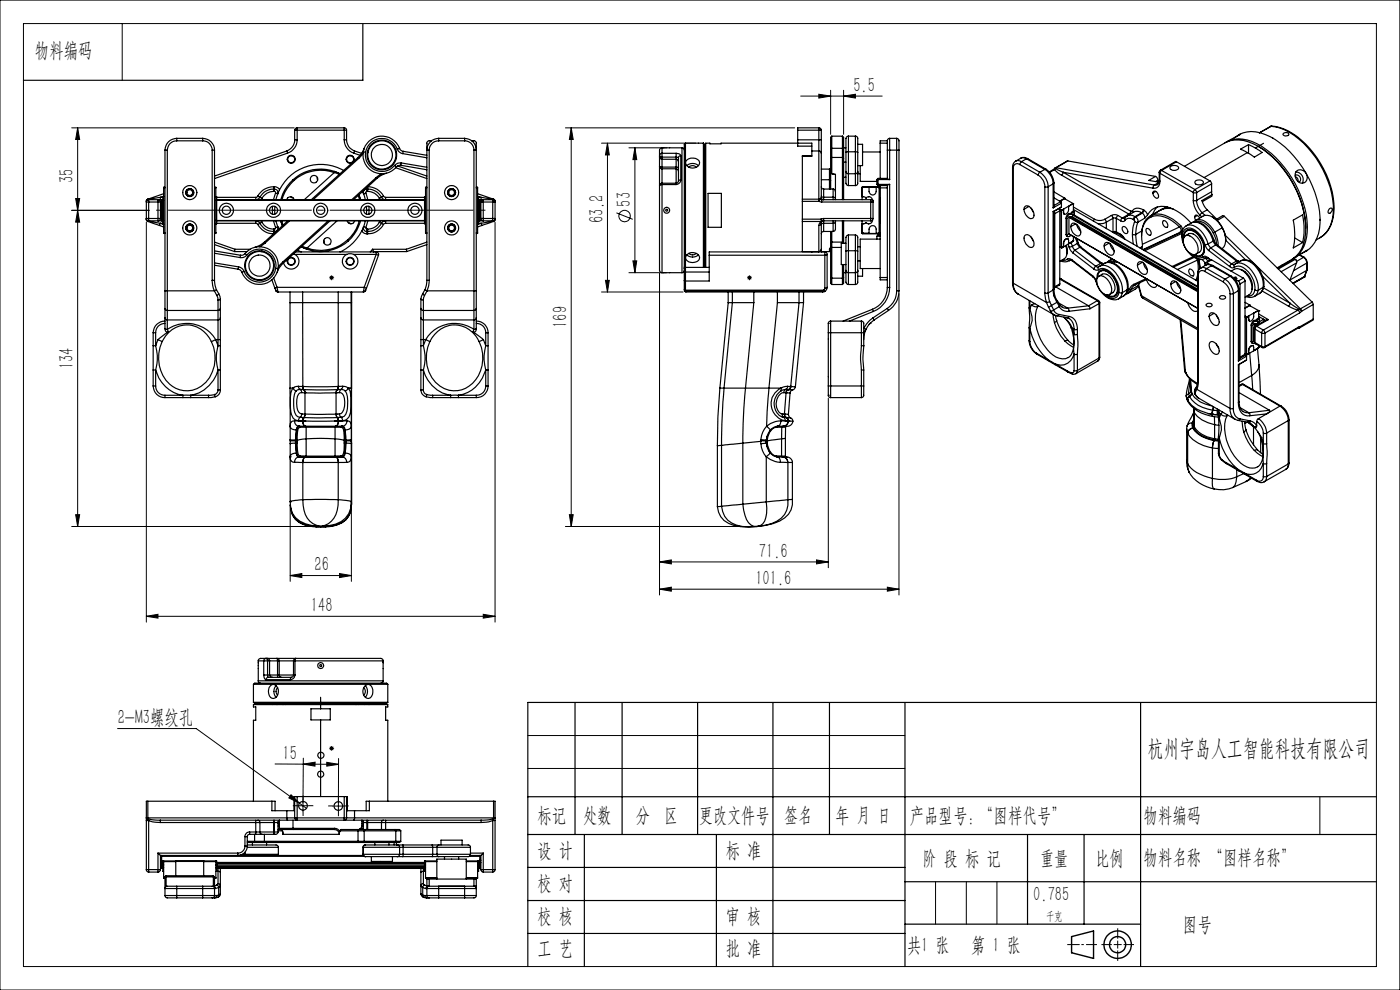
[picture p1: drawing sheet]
<svg xmlns="http://www.w3.org/2000/svg" width="297mm" height="210mm" viewBox="0 0 297 210" stroke-linecap="round" stroke-linejoin="round" font-family="sans-serif">
<defs><g id="words">
<text font-size="4.9" x="243.4" y="160.4">杭州宇岛人工智能科技有限公司</text>
<g font-size="4.4">
<text x="7.4" y="12.1">物料编码</text>
<text x="181" y="19.5">5.5</text>
<text x="15.6" y="38.8" transform="rotate(-90 15.6 38.8)">35</text>
<text x="128" y="47.4" transform="rotate(-90 128 47.4)">63.2</text>
<text x="133.8" y="43.8" transform="rotate(-90 133.8 43.8)">53</text>
<text x="120.3" y="69.5" transform="rotate(-90 120.3 69.5)">169</text>
<text x="15.6" y="78.3" transform="rotate(-90 15.6 78.3)">134</text>
<text x="161" y="118.3">71.6</text>
<text x="66.7" y="121.2">26</text>
<text x="160.2" y="124.1">101.6</text>
<text x="66" y="129.8">148</text>
<text x="25" y="153.6">2-M3螺纹孔</text>
<text x="59.9" y="161.2">15</text>
<text x="114" y="174.3">标记</text>
<text x="123.7" y="174.3">处数</text>
<text x="134.9" y="174.3">分 区</text>
<text x="148.3" y="174.3">更改文件号</text>
<text x="166.4" y="174.3">签名</text>
<text x="177.3" y="174.3">年 月 日</text>
<text x="193" y="174.3">产品型号：“图样代号”</text>
<text x="242.6" y="174.3">物料编码</text>
<text x="114" y="181.7">设 计</text>
<text x="154" y="181.7">标 准</text>
<text x="195.7" y="183.4">阶 段 标 记</text>
<text x="220.7" y="183.4">重量</text>
<text x="232.4" y="183.4">比例</text>
<text x="242.6" y="183.4">物料名称 “图样名称”</text>
<text x="114" y="188.9">校 对</text>
<text x="219.2" y="191.2">0.785</text>
<text x="114" y="195.7">校 核</text>
<text x="154" y="195.7">审 核</text>
<text x="251" y="197.4">图号</text>
<text x="114" y="202.6">工 艺</text>
<text x="154" y="202.6">批 准</text>
<text x="192.4" y="201.9">共 张</text>
<text x="195.4" y="201.9">1</text>
<text x="206" y="201.9">第 1 张</text>
</g>
<text font-size="2.5" x="221.9" y="195.2">千克</text>
</g></defs>
<g fill="none" stroke="#000" stroke-width=".25">
<path d="M77 5v12h-72M34.7 39.9h.3M35 31.8h.5M35 31.8v29.9M35 39.7h-.3v9.8h.3M35.5 31.8v29.9M37.5 29.9a1.99 1.99 0 0 0-2 1.9M37.5 29.3a2.53 2.53 0 0 0-2.5 2.5M37.5 29.3v.6M37.5 29.9h5.5M37.5 29.3h5.5M43 29.9a1.99 1.99 0 0 1 2 1.9"/>
<path d="M43 29.3v.6M43 29.3a2.53 2.53 0 0 1 2.5 2.5M45 31.8h.5M45 31.8v27.7M45.5 31.8v27.7M45.5 39.7h.3v9.8h-.3M45.5 39.9h.3M58.1 39.6a3.8 3.8 0 0 0-3.4 2M58.1 39.6v.5M58.1 39.6h.1M58.2 39.6v.5M58.2 39.6a1.29 1.29 0 0 1 1.1 .6"/>
<path d="M60.9 32l.1 .5M60.9 32l-15.4 5.4M61 32.5l-15.5 5.4M62.2 38.1a8.4 8.4 0 0 0-2.6 4.3M62.2 38.1l.1 .2M62.3 38.3a8.7 8.7 0 0 0-2.5 4.1M62.5 29.7a2.52 2.52 0 0 1-1.6 2.3M62.5 29.7h.5M62.5 27.6h.5M62.5 27.6v2.1M63 29.7a3 3 0 0 1-2 2.8M63 27.1v.5"/>
<path d="M63 27.1l-.2 .1-.3 .4M63 27.6v2.1M63 27.6h10M63 27.1h10M67.3 37.6l.1 .6M70.9 36.6l1.1 .4M70.9 36.6a8.5 8.5 0 0 0-8.6 1.7M70.9 36.6l-6.3 5.8M71 36.4l1.1 .5zM71 36.4a8.7 8.7 0 0 0-8.8 1.7M71 36.4l-.1 .2M72.9 36.2a9.8 9.8 0 0 0-13.6 4"/>
<path d="M73 29.7a3 3 0 0 0 2 2.8M73 27.1v.5M73 27.6h.5M73 29.7h.5M73 27.1l.3 .1 .2 .4M73 27.6v2.1M73.5 29.7a2.49 2.49 0 0 0 1.7 2.3M73.5 27.6v2.1M74.9 34.3a.85 .85 0 0 0-.4-1.4 .85 .85 0 0 0-1.1 1 .85 .85 0 0 0 1.3 .6M75 32.5l1.4 .4M75.2 32l-.2 .5M75.2 32l1.5 .5"/>
<path d="M76 33.4l-10 9M76 33.4l.1 .2M76.1 33.6l-9.7 8.8M77 32.5l-.9 1.1M77.1 32.2a4 4 0 0 0 2.3 4.3 4 4 0 0 0 4.7-1.1M77.1 32.2l.4 .1M77.3 31.5l-.6 1-.7 .9M77.5 32.3a3.5 3.5 0 0 0 2.1 3.8 3.5 3.5 0 0 0 4.1-1M77.8 39.8v.3M79.8 37.7l-5.2 4.7M79.8 37.7l.2 .1M80 37.8l-5 4.6"/>
<path d="M81 36.9l-1.2 .8M82 36.8l-1.1 .4-.9 .6M83.7 35.1l.4 .3M84 35.6l6.6 2.3M84.3 31.6a3.5 3.5 0 0 0-3.6-2.2 3.5 3.5 0 0 0-3.2 2.9M84.3 31.6a1.51 1.51 0 0 0 1.1 1M84.3 35.2l6.3 2.2M84.8 31.5a4 4 0 0 0-4.2-2.6 4 4 0 0 0-3.5 3.3M84.8 31.5l-.5 .1M84.8 31.5l.1 .3 .6 .3M85 35.1l-.6 .1-.3 .2M85 35.1l5.6 .9"/>
<path d="M85.1 34.6a1.48 1.48 0 0 0-1.4 .5M85.1 34.6l-.1 .5M85.1 34.6l5.5 .9M85.4 32.6l5.2 .9M85.5 32.1l-.1 .5M85.5 32.1l5.1 .8M90.3 39.9h.3M90.6 39.7h-.3v9.8h.3M91.1 31.8v27.7M91.5 29.9h-.6l-.3 .4v29.2M93.1 29.9a1.99 1.99 0 0 0-2 1.9M93.1 29.3v.6"/>
<path d="M93.1 29.3a2.38 2.38 0 0 0-2.5 2.5h.5M93.1 29.9h5.5M93.1 29.3h5.5M98.6 29.3a2.31 2.31 0 0 1 2.4 2.5h-.5M98.6 29.9a1.93 1.93 0 0 1 1.9 1.9M98.6 29.3v.6M100 29.9h.8l.2 .4v31.4M100.5 31.8v29.9M101 39.7h.3v9.8h-.3M101 39.9h.3M139.9 39.4v18l.3 .4h.2M139.9 35.3l.3 .4 .2 .1"/>
<path d="M139.9 33l.2 .6 .2 .2h3.3l.3 .6M139.9 33l.3 .3h.2M139.9 33.2v.2M139.9 35.3l.5 .1M139.9 35.3v4.1M139.9 33.4h.1M139.9 33.4v1.9M140.4 31.4l-.5 .3v1.3M140.4 38.9h-.2l-.3 .5M140.4 32.5l-.3 .2-.2 .3M140.4 39.1l-.5 .3M140.4 31.4h4.3"/>
<path d="M140.4 32.5v.8M140.4 39.1v18.7M140.4 31.4v1.1M140.4 38.9v.2M140.4 35.4v.4M140.4 35.8v3.1M140.4 38.9h3M140.4 35.8h3M140.4 39.1h3M140.4 32.5h3M140.4 33.3h3M140.4 33.3v2.1"/>
<path d="M140.4 35.4h3M143.4 35.8l.4 .2 .1 .3M143.4 32.5l.2 .1a.77 .77 0 0 1 .8 .4M143.4 33.3l.5 .2M143.4 32.5v.8M143.4 35.4l.5 .2M143.4 38.9v.2M143.4 35.4v.4M143.4 35.8v3.1M143.4 33.3v2.1M143.9 38.4l-.2 .4-.3 .1M143.9 33.5v4.9"/>
<path d="M144.4 38.2a.99 .99 0 0 1-1 .9M144.4 33v5.2M144.4 38.2l-.5 .2M144.4 33l-.3 .1-.2 .4M144.7 31.4h.3l.2 .4M144.7 31.4v26.4M145.4 34.5v20.2M145.4 30.4v4.1M145.4 30.4l-.2 .2v26.1M145.4 30.4h3.8M145.7 35.1a1.89 1.89 0 0 1 2.5 0M145.8 33.9a1.79 1.79 0 0 1 2.6 .5 1.54 1.54 0 0 1-1.4 1.3 1.54 1.54 0 0 1-1.6-1.2z"/>
<path d="M146.2 35.5a.99 .99 0 0 1 1.5 0M149.2 30.4v26.3M149.2 30.4l.3 .2v26.1M169.2 29.7v1.3h3M169.2 27.6h4.5M169.2 29.7h4.5M169.2 27.6v2.1M172.2 32v-1.6h-19.2v.1l-3.3-.1v26.3M172.2 32v1.1h-2v9.2M172.2 32h1.5M173.7 32l.4 .2 .1 .3M173.7 29.7v2.3"/>
<path d="M173.7 29.7h.5M173.7 27.1v.5M173.7 27.1h-4.5v.5M173.7 27.1a.49 .49 0 0 1 .5 .5M173.7 27.6h.5M173.7 27.6v2.1M173.7 32v10.3M174.2 39.6l.2 .4 .3 .1M174.2 29.7v2.8M174.2 35.9h1.8M174.2 27.6v2.1M174.2 32.5v9.4"/>
<path d="M174.2 38.1h1.8M176 38.1v2M176 35.9v2.2M176 35.9l.2 .2M176 38.1l.2 .2M176.2 38.3v1.8M176.2 36.6l.3 .3 .7 .1M176.2 36.1v2.2M176.2 31.6v2M176.2 33.6v2.5M176.3 36.8l.9 .2M176.5 31.5v1.9"/>
<path d="M176.5 28.9v2.6M176.5 28.9l-.3 .2v2.5M176.5 28.9h2.2M176.5 33.4v3.5M176.5 33.4h2.2M176.5 33.4l-.3 .2M176.5 31.5l-.3 .1M176.5 31.5h2.2M177.2 37v3.6M178.7 31.5v1.9M178.7 28.9v2.6M178.7 28.9l.3 .2v2.5"/>
<path d="M178.7 33.4v9M178.7 33.4l.3 .2M178.7 31.5l.3 .1M179 31.6v2M179 31.4h.5M179 37.6h.5M179 34.4h.5M179 33.6v8.8M179.5 36.4l.2 .4 .3 .1M179.5 36.6v2.3l.1 .3 .4 .2M179.5 32.3v4.1M179.5 36.4v.2"/>
<path d="M179.5 36.6l.1 .1M180 28.9l-.3 .1-.2 .4v2.9M180 32.2l-.5 .1M180 32.2v4.7M180 28.9v3.3M180 36.9v2.5M180 36.9h1.5M180 28.9h1.5M180 39.4h1.5M180 32.2h1.5M181.5 28.9l.3 .1 .2 .3v3M181.5 32.2l.5 .1"/>
<path d="M181.5 32.2v4.7M181.5 28.9v3.3M181.5 36.9v2.5M182 36.4l-.2 .3-.3 .2M182 36.6v2.3l-.2 .3-.3 .2M182 30.6h1v4.5h-1M182 32.3v4.1M182 36.4v.2M182 36.6l-.1 .1M182 36.9h.5M182.5 35.1v3.4h3.5M183 32.2h3.7"/>
<path d="M183 39.7h3.4l.2 .2v9.4l-.2 .2h-3.4l-.1-.2M183 39.7l-.1 .2v2.5M183 39.7l-.1 .2M184.4 39.7v.9a.76 .76 0 0 0 .7 .8 .76 .76 0 0 0 .8-.8v-.9M186 39.1h2.7M186 38.1h2.7M186 38.1v1M186 39.1l.3 .3M186.3 37.8h2l.4 .3M186.3 37.8v1.6M186.3 37.8l-.3 .3M186.4 39.7l.1 .2v9.4l-.1 .2h-.5v-.9a.76 .76 0 0 0-.8-.7 .76 .76 0 0 0-.7 .7v.9h-1.4l-.1-.2"/>
<path d="M186.7 39.4v.5M186.7 39.7l-.1-.1h-3.6l-.2 .1v1.9l.6 .2 .3 .2a.82 .82 0 0 1 .9-.2 .82 .82 0 0 1 .5 .7M186.7 39.9h1.5M186.7 30.4h1.5M186.7 30.4v7.4M186.7 39.9v19M188.2 31.8h.5M188.2 29.9v1.9M188.2 29.9h-1.5v.5M188.2 39.4v.5M188.2 31.8v6M188.2 39.9v19"/>
<path d="M188.7 29.3v2.5M188.7 29.3l-.4 .3-.1 .3M188.7 39.1l-.4 .3h-2M188.7 29.3h1.5M188.7 31.8h1.5M188.7 31.8v6.3M188.7 39.1v21.9M190.2 29.3v2.5M190.2 29.3l.2 .1 .3 .4v2M190.2 31.8h.5M190.2 31.8v29.9M190.7 31.8v29.9"/>
<path d="M214.8 35.5l.1 .2M214.8 35.5v24.4M214.9 35.7v24.4M215.4 34.2l.6-.1 .7 .2M216.4 34.9a.86 .86 0 0 0-1-.1 .86 .86 0 0 0-.5 .9M216.4 34.9l3.8 2.2M216.5 33.6a2.22 2.22 0 0 0-1.7 1.5v.4M216.5 33.6a1.27 1.27 0 0 1 1.5 0M216.5 33.6a1.1 1.1 0 0 1 1.3 .1M216.7 34.3l-.3 .6M216.7 34.3l3.9 2.2M217.8 33.7l-1.1 .6"/>
<path d="M217.8 33.7l3.9 2.2M218 33.6l-.2 .1M218 33.6l3.9 2.3M220.2 37.1a2.97 2.97 0 0 1 1.5 2.5M220.6 36.5l-.4 .6M220.6 36.5a3.7 3.7 0 0 1 1.8 3.1M221.7 39.6h.7M221.7 35.9a3.7 3.7 0 0 1 1.7 3.1M221.7 35.9l-1.1 .6M221.7 39.6v22.6M221.9 35.9a3.6 3.6 0 0 1 1.7 2.9M221.9 35.9h-.2"/>
<path d="M222.4 39.6v22.6M223.4 39l-1 .6M223.4 39v5.1M223.5 35.9l.2 .1M223.5 35.9l-.9 .6M223.6 38.8v5l-.2 .3M223.6 38.8l-.2 .2M223.7 36l.7 .7 .8 .4M223.7 36l-1 .6M223.8 35.7l-.3 .2M223.8 35.7h.1M223.9 35.6l-.1 .1"/>
<path d="M223.9 35.7l1.6 .8M223.9 35.6h.1M223.9 35.7l-.2 .3M224 35.6l-.1 .1M224 35.6l20.9 3.7M225.2 37.1l14.3 8.3M225.5 36.5l-.3 .6M225.5 36.5l14.4 8.3M225.5 36.5l19.2 3.4M226.5 34.1l-2.6 1.5M226.5 34.1l-2.5 1.5M226.5 34.1l18.6 3.3"/>
<path d="M244.9 39.3l-.2 .2v.4M245.1 37.4a.58 .58 0 0 1 .4 .6 .58 .58 0 0 1-.3 .5M245.1 37.4l-1.4 .9 2.3 .4M245.5 39.2l-.6 .1M245.9 38.7l-1 .6M245.9 38.2v.6l-.4 .3M245.9 36.5l.2 .3M245.9 38.2l.2 .2M245.9 36.5v1.7M245.9 38.3l-.4 .3M246.1 38.4a1.27 1.27 0 0 1-1.4 1.5M246.1 36.8v1.6"/>
<path d="M246.1 36.8l7.1 4M246.2 36.1l-.3 .4M246.2 36.1l.2 .1M246.4 36.2l-.3 .6M246.4 36.2l7.1 4M248.2 35.4a1.19 1.19 0 0 1 1.8 .2 1.09 1.09 0 0 1-1.8 0zM249.6 34.3h-.3l-3.1 1.8M249.6 34.3l-3.2 1.9M249.6 34.3l7.1 4.1M253.5 38.5a1.15 1.15 0 0 1 1.8 .2 1.06 1.06 0 0 1-1.8 0zM256.7 38.4l.3 .6M256.7 38.4l-3.2 1.8"/>
<path d="M257 39l-3.1 1.8M257 39v1.7M260 30.2a6.5 6.5 0 0 1 6.6 .3 22.1 22.1 0 0 1 10.8 17.6 7.1 7.1 0 0 1-3.2 6.8M262.9 28.6l-1.1 .6M262.9 28.6a6.6 6.6 0 0 1 6.6 .4 20.1 20.1 0 0 1 7.6 7.8M263 28.5l-.1 .1M263.1 28.5l-2.9 1.6M264.6 32.4l-9.2 5.3M264.9 30.7l1.4 .7M264.9 30.7l-1.7 .9 1.4 .8M264.9 30.7v1.8M266.3 31.4l1.5 .9-1.7 1-1.5-.9"/>
<path d="M266.9 31a22.2 22.2 0 0 1 10.1 17.5 7 7 0 0 1-2.9 6.5l-3.2 1.8M266.9 31a7.2 7.2 0 0 0-7.1-.7l-8.5 5M266.9 31l-.6 .4M267 31.1a21.7 21.7 0 0 1 10 17.3M267.4 28l-.3 .2M267.5 28l-.3 .2M267.5 28h-.1M268 30.4l-.7 .4M269.6 26.8h.1M269.6 26.8l-2.2 1.2M269.7 26.8a12.1 12.1 0 0 1 7.7 4.5 19.9 19.9 0 0 1 5.4 14.5 6.2 6.2 0 0 1-3.6 5.1M269.7 26.8l-2.2 1.2"/>
<path d="M269.8 26.8a13.1 13.1 0 0 1 8.9 5.7 19.2 19.2 0 0 1 4.3 12.6 6.1 6.1 0 0 1-3.1 5.3M269.8 26.8h-.2M269.8 26.8h-.1M270 29.3l.2 .1M272.3 28.3a.63 .63 0 0 1 .6-.2 .63 .63 0 0 1 .5 .5 .69 .69 0 0 1-1.2-.2zM274.8 37.5a.87 .87 0 0 1 .6 1M274.8 37.2a.87 .87 0 0 1 1 .4 .87 .87 0 0 1-.2 1.1M274.9 36.5a1.64 1.64 0 0 1 1.4 2.4M275 36.4a1.46 1.46 0 0 1 2.1 .3 1.46 1.46 0 0 1-.5 2.1 1.62 1.62 0 0 1-1.6-.7 1.62 1.62 0 0 1 0-1.7zM277.1 36.8a17.9 17.9 0 0 1 2.6 12.8 6.2 6.2 0 0 1-2.6 3.7M31 46.3h.5M31 42.9h.5"/>
<path d="M31 46.3l.2 .4 .3 .1M31 46.5l.2 .3 .3 .1M31 46.3v.2M31 46.5l.1 .3 .3 .2M31 42.9v3.4M31.4 47l2.4 .8M31.4 42.3l-.4 .4 .1-.3 .3-.1M31.4 42.3h.1M31.4 42.3l.1 .1M31.5 42.4v.5M31.5 46.3v.5M31.5 42.4l-.4 .2-.1 .3"/>
<path d="M31.5 46.8v.1M31.5 46.9l2.5 .5M31.5 46.9l-.1 .1M31.5 42.9h2M31.5 42.4h3M31.5 42.9v3.4M31.5 46.3h2M31.5 46.8h3M33.5 42.9v-.5h.3l.2 .5M33.5 42.9h.5M33.5 46.3h.5M33.5 46.3v.2a.25 .25 0 0 0 .1 .4 .25 .25 0 0 0 .3-.3l.1-.3"/>
<path d="M33.5 42.9v3.4M33.8 47.8l.9 .3M34 41.9v.5M34 41.9l-2.6 .4M34 47.4l-.2 .4M34 47.4h.5M34 41.9h.5M34 47.4l.7 .2M34 42.9h.3M34 42.9v3.4M34 46.3h.3M34.3 42.5h.4"/>
<path d="M34.3 46.8h.2M34.3 42.4v4.4M34.5 46.7v.8h.2M34.5 46.7h.2M34.7 41.7h-.2v5M34.7 41.1l-3.3 1.2M34.7 49.3h.3M34.7 41.6l-.7 .3M39.5 48.4a.74 .74 0 0 0 .8 .7 .74 .74 0 0 0 .7-.7M39.5 48.4a.74 .74 0 0 1 .8-.8 .74 .74 0 0 1 .7 .8M39.5 40.8a.74 .74 0 0 1 .8-.7 .74 .74 0 0 1 .7 .7M39.5 40.8a.74 .74 0 0 0 .8 .8 .74 .74 0 0 0 .7-.8"/>
<path d="M39.5 48.4h.2M39.5 40.8h.2M39.7 48.4a.62 .62 0 0 1 .6-.6 .62 .62 0 0 1 .6 .6M39.7 48.4a.62 .62 0 0 0 .6 .6 .62 .62 0 0 0 .6-.6M39.7 40.8a.62 .62 0 0 1 .6-.6 .62 .62 0 0 1 .6 .6M39.7 40.8a.62 .62 0 0 0 .6 .7 .62 .62 0 0 0 .6-.7M40.9 48.4h.1M40.9 40.8h.1M45 59.5l.1 1.1 .4 1.1M45 59.5h.5M45.5 59.5l.1 1 .3 1M45.5 51.9l4.3 1.5"/>
<path d="M45.5 56.3l5 .8M45.5 53.2l5.5 .9M45.5 49.3h.3M45.5 51.4l4.3 1.5M45.5 55.8l5.1 .8M45.5 53.7l5.4 .9M45.8 41.7h.2v5M45.8 42.5h44.5M45.8 46.7h.2M46 46.7v.8h-.2M46 42.4h44.1M46 46.8h44.1"/>
<path d="M46 47.4h8.3M46 41.9h8.3M49.8 53.4h2.6M49.8 52.9v.5M49.8 52.9h3.3M50.5 57.1l.5 .2 .3 .4M50.6 56.6a1.39 1.39 0 0 1 1.2 1M50.6 56.6l-.1 .5M51 54.1l-.1 .5M51.8 57.6l-.5 .1M52 53.8l-.5 .3h-.5M52 53.8l.4 .3"/>
<path d="M52 53.8a4 4 0 0 1 4.7-1.1 4 4 0 0 1 2.3 4.3M52.4 54.1a1.48 1.48 0 0 1-1.5 .5M52.4 54.1a3.5 3.5 0 0 1 4.1-.9 3.5 3.5 0 0 1 2 3.7M54.3 47.4v-.6l.5 .2 .3 .4M54.3 47.4l.4 .2M54.7 41.6l-.4 .3M54.7 41.6l.4 .2M54.7 47.6a3.6 3.6 0 0 0 3.4 1.9v-.4M55.1 41.8l.5 .3M55.1 41.8l-.2 .3a.34 .34 0 0 1-.3 .3 .34 .34 0 0 1-.3-.2v-.3M55.1 47.4a3.2 3.2 0 0 0 3 1.7M55.1 47.4l-.4 .2"/>
<path d="M55.4 46.8l.2 .3M55.6 47.1l-.5 .3M55.6 47.1a2.83 2.83 0 0 0 2.5 1.5M55.6 42.1l-.2 .3M56.1 51.4l-1 .6-1.1 .5M56.1 51.4l.2 .1M56.3 51.5l-1.2 .8M57.7 59.4l.6 1.7M57.8 44.6h.5M57.8 44.6v.9M57.8 43.8v.8M58 46.8l.5 1.5"/>
<path d="M58.1 40.6a2.83 2.83 0 0 0-2.5 1.5M58.1 40.1a3.2 3.2 0 0 0-3 1.7M58.1 40.1v.5M58.1 48.6v.5M58.1 40.6h.1M58.1 40.1h.1M58.1 48.6h.1M58.1 49.1h.1M58.1 59l.7 2M58.2 40.6l.2 .1 .1 .2M58.2 40.1v.5M58.2 40.1a.73 .73 0 0 1 .7 1"/>
<path d="M58.2 48.6v.5M58.2 49.1v.3M58.3 44.6v.8M58.3 43.8v.8M58.5 40.9l.4 .2M58.5 48.3l-.1 .2-.2 .1M58.5 40.9l-.5 1.5M58.5 56.9a3.5 3.5 0 0 1-3.1 2.9 3.5 3.5 0 0 1-3.6-2.2M58.5 56.9l.5 .1M58.5 46.8l.4 1.3M58.9 41.1l-.4 1.3M58.9 48.1l-.4 .2"/>
<path d="M58.9 48.1a.73 .73 0 0 1-.7 1M58.9 48.1l.2 .5M59 57a4 4 0 0 1-3.6 3.3 4 4 0 0 1-4.1-2.6M59.3 40.2l-.4 .9M59.6 46.8l.3 1.1zM59.8 46.8l.2 1M59.9 55.6l-.9 1.1M59.9 55.6l.2 .2M60.1 55.8l-.8 .9-.5 1M60.8 42.4a.79 .79 0 0 1 .8-.7 .79 .79 0 0 1 .8 .7M61.1 46.8l-5 4.6M61.3 54.7a.86 .86 0 0 1 1.3 .5 .86 .86 0 0 1-1 1 .86 .86 0 0 1-.5-1.3"/>
<path d="M61.5 46.8l-5.2 4.7M61.6 41.7l.6 .3M62.3 53.9l.2 .1M62.5 54a1.65 1.65 0 0 1 .3 2.7 1.65 1.65 0 0 1-2.7-.9M62.5 54h11.1M62.7 53.4h17.1M63.1 53l.8 .4M64 52.3l1.1 .5zM64.1 52.2l1.1 .4M65.2 52.6l-.1 .2M68.7 51l.1 .6M69.6 46.8l-9.7 8.8"/>
<path d="M70 46.8l-9.9 9M71.5 46.8l-6.3 5.8M73.6 54l.3-.2 1.1 .2M73.6 54a1.64 1.64 0 0 0-.6 2.5 1.64 1.64 0 0 0 2.6 0 1.64 1.64 0 0 0-.6-2.5M73.7 46.8a.81 .81 0 0 0 .8 .7 .81 .81 0 0 0 .7-.7M73.7 50.9a8.4 8.4 0 0 1-8.5 1.7M73.7 50.9l.2 .2M73.9 47.2l.5 .3M73.9 51.1a8.8 8.8 0 0 1-8.8 1.7M75 54h4.8M76 41.4l.2 1M76.1 41.3l.4 1.1z"/>
<path d="M76.2 46.8a8.2 8.2 0 0 1-2.5 4.1M76.5 46.8l-.1 .4a8.9 8.9 0 0 1-2.5 3.9M76.8 49a1.11 1.11 0 0 0 1 .6M76.8 49a9.6 9.6 0 0 1-4.7 4.4M76.9 40.6l.3 .5M77.2 41.1l.3 1.3M77.2 48.1l.4 .2M77.2 48.1a.73 .73 0 0 0 .6 1M77.2 48.1l-.4 .9M77.5 46.8l-.3 1.3M77.6 40.9l-.4 .2M77.6 48.3l.2 .3"/>
<path d="M77.6 40.9l.4 1.5M77.8 43.8v.8M77.8 44.6h.5M77.8 44.6v.8M77.8 40.1a.73 .73 0 0 0-.6 1M77.8 40.1v.5M77.8 40.6l-.2 .3M77.8 48.6v.5M77.8 49.1v.5M77.8 40.6h.2M77.8 40.1h.2M77.8 48.6h.2"/>
<path d="M77.8 49.1h.2M77.8 49.6h.2M78 40.1a3.3 3.3 0 0 1 2.9 1.7M78 40.6a2.73 2.73 0 0 1 2.5 1.5M78 40.1v.5M78 48.6v.5M78 40.1v-.4a3.4 3.4 0 0 1 3.4 1.9M78 49.1v.5M78 46.8l-.4 1.5M78.2 43.8l.1 .8M78.3 44.6l-.1 .9M79 52.9l.3 .5"/>
<path d="M79 52.9h7.2M79 52.9l-.4 .5M79.3 53.4h7M79.3 53.4h-.1M79.8 54l.5 .1M79.8 53.4v.6M79.8 53.4a.55 .55 0 0 1 .5 .7M79.8 54l-2.5 7M80.3 54.1l-2.5 7M80.5 47.1a2.73 2.73 0 0 1-2.5 1.5M80.5 47.1l.4 .3M80.5 42.1l.2 .3"/>
<path d="M80.7 46.8l-.2 .3M80.9 41.8l-.4 .3M80.9 47.4a3.3 3.3 0 0 1-2.9 1.7M80.9 41.8l.3 .3a.34 .34 0 0 0 .3 .3 .34 .34 0 0 0 .3-.2v-.3M80.9 47.4l.4-.4 .5-.2v.6M80.9 47.4l.5 .2M81.4 41.6l.4 .3M81.4 41.6l-.5 .2M81.4 47.6a3.7 3.7 0 0 1-3.4 2M81.8 47.4l-.4 .2M81.8 47.4h8.3M81.8 41.9h8.3"/>
<path d="M86.2 52.9l.1 .5M90.1 46.7v.2a.38 .38 0 0 0 .2 .6M90.1 46.7h.2M90.3 41.7a.4 .4 0 0 0-.2 .7v4.3M90.3 49.3h.3M90.6 59.5l-.1 1-.4 1M90.6 59.5h.5M90.6 51.9l-4.3 1.5M90.6 51.4l-4.4 1.5M91.1 59.5l-.2 1.1-.3 1.1M95 40.8a.76 .76 0 0 0 .8 .8 .76 .76 0 0 0 .8-.8M95 40.8a.76 .76 0 0 1 .8-.7 .76 .76 0 0 1 .8 .7"/>
<path d="M95 48.4a.76 .76 0 0 0 .8 .7 .76 .76 0 0 0 .8-.7M95 48.4a.76 .76 0 0 1 .8-.8 .76 .76 0 0 1 .8 .8M95 48.4h.2M95 40.8h.2M95.2 48.4a.62 .62 0 0 0 .6 .6 .62 .62 0 0 0 .6-.6M95.2 40.8a.62 .62 0 0 0 .6 .7 .62 .62 0 0 0 .6-.7M95.2 40.8a.62 .62 0 0 1 .6-.6 .62 .62 0 0 1 .6 .6M95.2 48.4a.62 .62 0 0 1 .6-.6 .62 .62 0 0 1 .6 .6M96.4 48.4h.2M96.4 40.8h.2M101 49.3h.3M101.3 41.7a.4 .4 0 0 1 .2 .7v4.3"/>
<path d="M101.3 41.1l3.4 1.2M101.3 41.6l.8 .3M101.3 46.7h.2M101.5 46.7v.2a.38 .38 0 0 1-.2 .6M101.5 42.4h3M101.5 46.8h3M101.5 46.8h.3M101.5 47.4h.6M101.5 41.9h.6M101.8 42.9h.2M101.8 46.3h.2M101.8 42.5h-.5"/>
<path d="M101.8 42.4v4.4M102 46.3l.3 .5a.2 .2 0 0 0 .3-.1 .2 .2 0 0 0-.1-.2v-.2M102 46.3h.5M102 42.9h.5M102 42.9l.2-.4 .2-.1 .1 .5M102 42.9v3.4M102.1 41.9l2.6 .4M102.1 41.9v.5M102.1 47.4l.1 .4M102.1 47.4l-.8 .2M102.2 47.8l-.9 .3M102.5 42.9h2"/>
<path d="M102.5 46.3h2M102.5 42.9v3.4M104.5 46.3v.5M104.5 42.4v.5M104.5 42.9h.5M104.5 46.3h.5M104.5 42.4h.3l.2 .5M104.5 46.8v.1M104.5 46.9l-2.4 .5M104.5 46.9l.2 .1M104.5 42.9v3.4M104.7 42.3h.1"/>
<path d="M104.7 42.3l-.2 .1M104.7 47l-2.5 .8M104.7 42.3l.3 .4zM105 46.3l-.2 .5h-.3M105 46.5l-.1 .3-.4 .1M105 46.3v.2M105 46.5v.3l-.3 .2M105 42.9v3.4M140.4 57.8h4.3M145.2 57.4l-.1 .2-.4 .2M145.2 57.7h.2M145.2 57v.7"/>
<path d="M145.2 56.7v.3M145.2 57.7v3.8M145.2 56.7l.1 .1M145.4 56.7v1M145.4 56.7l-.2 .3M145.4 54.7v2M145.4 57.7v3.9M145.4 57.7h5.1M145.4 56.7h5.1M145.7 54.1a1.89 1.89 0 0 0 2.5 0M145.8 54a1.66 1.66 0 0 1 2.6 .6 1.5 1.5 0 0 1-2.3 1 .9 .9 0 0 1-.3-1.6zM146.2 53.7a1.03 1.03 0 0 0 1.5 .1"/>
<path d="M149.5 56.7h-.1M150.2 41h2.8v7.2h-2.8zM150.5 54.1v5.5l-5.3-.1M150.5 54.1h24.5M170.2 42.3v.4M170.2 46.5v.5M170.2 47v6.4h3.5a.49 .49 0 0 0 .5-.5M170.2 42.7h3.5M170.2 42.3h3.5M170.2 46.5h4M170.2 42.7v3.8M170.2 47h4"/>
<path d="M172.2 53.4h.1M173.7 42.3v.4M173.7 42.7l.6 .2M173.7 42.3h.2M173.7 47.8v5.6M173.9 42.3l-.2 .4M173.9 42.3l.4 .1M174.2 46.5v.5M174.2 46.5l.3 .4M174.2 47l-.5 .8M174.2 41.9l-.3 .4M174.2 47.4l-.1 .3-.4 .1"/>
<path d="M174.2 41.6l.5 .2M174.2 53.4h1.8M174.2 47.4v6M174.3 42.4v.5M174.3 42.9h10.4M174.3 42.4h10.4M174.5 46.9l-.3 .1M174.5 46.9l-.3 .5M174.7 46.3l-.5 .2M174.7 46.3v.5M174.7 46.8l-.2 .1M174.7 41.8v.6l-.3-.1-.2-.4"/>
<path d="M174.7 46.8v.6M174.7 47.4l-.5 .2M174.7 40.1v1.7M174.7 47.4v1.7M174.7 49.1l-.3 .1-.2 .4M174.7 46.3h10M174.7 46.8h10M174.7 40.1h2M174.7 49.1h2M174.7 47.4h2M174.7 41.8h2M175 53.4h-24.5v.7"/>
<path d="M175 53.4v.7M175 53.4l.4 .3 .1 .3M175 54.1v7M175.5 54l-.5 .1M175.5 54v7M176 52.8v.6M176.2 52.7v6.2M176.2 58.9v1.2l.3 .3M176.2 51.5v1.2M176.2 53.1l-.2 .3M176.2 49.1v2.4M176.2 58.9l.3 .1"/>
<path d="M176.2 52.6l-.2 .2M176.3 52.5l-.3 .3M176.5 52.5v6.5M176.5 59v1.4M176.5 51.4v1.1M176.5 52.5l-.3 .2M176.5 59h2.2M176.5 51.4l-.3 .1M176.5 51.4h2.2M176.5 49.1v2.3M176.5 52.5h2M176.7 41.8v.6"/>
<path d="M176.7 41.8l.5 .3M176.7 46.8v.6M176.7 40.1v1.7M176.7 40.1l.4 .1 .1 .4M176.7 47.4v1.7M177.2 42.1v.3M177.2 47.1l-.5 .3M177.2 46.8v.3M177.2 40.6v1.5M177.2 47.1v1.7l-.5 .3M178.7 56.1v2.9M178.7 59v1.4"/>
<path d="M178.7 51.4v.2M178.7 51.4l.3 .1M178.7 46.8v4.6M179 56.1v2.8M179 58.9v1.2l-.3 .3M179 57.8h.5M179 58.9l-.3 .1M179 46.8v4.8M179.5 57.4l.2 .4h.3M179.5 57.6v2.3l.1 .3 .4 .2M179.5 51.6h-1v4.5h1M179.5 53.3v4.1"/>
<path d="M179.5 57.4v.2M179.5 57.6l.1 .1M180 49.8l-.3 .1-.2 .5v2.9M180 53.2l-.5 .1M180 53.2v4.6M180 49.8v3.4M180 57.8v2.6M180 57.8h1.5M180 49.8h1.5M180 53.2h1.5M181.5 49.8l.5 .5v3M181.5 53.2l.5 .1"/>
<path d="M181.5 53.2v4.6M181.5 49.8v3.4M181.5 57.8v2.6M182 57.4l-.2 .3-.3 .1M182 57.6v2.3l-.2 .3-.3 .2M182 53.3v4.1M182 57.4v.2M182 57.6l-.1 .1M182 55.3h.5M182 52.3h.5M182.9 49.3h.1M182.9 46.8v2.5"/>
<path d="M183 57v1.6h-1M183.7 47.2h.1M183.7 47.2l-.9 .4v1.9l.2 .1h3.6l.1-.1M184.7 42.4v.5M184.7 42.4h.3l.2 .5M184.7 42.9h.5M184.7 46.3h.5M184.7 46.3v.5M184.7 42.9v3.4M185.1 42.5h.1M185.1 46.7a.8 .8 0 0 1-.5 .7 .8 .8 0 0 1-.9-.2M185.1 46.7h.1"/>
<path d="M185.2 46.3l-.2 .5h-.3M185.2 42.9v3.4M186 50.1v.6M186 50.1h.7M186.6 47.1l.1 .2M186.7 58.9v.5h1.5M186.7 50.7h-4.2v6.3h4.2M186.7 49.8h-.4l-.3 .3M186.7 58.9h1.5M186.7 42l-.1 .1M188.2 58.9v.5M188.2 59.4v1.6"/>
<path d="M214.8 59.9a2.65 2.65 0 0 0 1.2 2.5M214.8 59.9l.1 .2M217.5 49.9a1.29 1.29 0 0 1 1.6 1 1.16 1.16 0 0 1-.2 1.6 1.83 1.83 0 0 1-1.4-2.6zM217.5 43.8a1.23 1.23 0 0 1 1.6 1 .9 .9 0 0 1 .3 1 .9 .9 0 0 1-.8 .6 1.97 1.97 0 0 1-1.1-2.6zM218.3 43.8l-1.1 .6M218.8 44.2l.5 .8M218.8 50.3l.5 .9M223.4 44.9v16.6M223.6 44.8l-.2 .1M223.6 44.8l.2 .5M223.6 44.8v16.5M223.6 42l1.4 .8"/>
<path d="M223.6 40.7l2.3 1.3M223.8 45.3v15.5M224.8 59l.3 .2M224.8 44.7l-1 .6M224.8 44.7v15.5M224.8 44.6l.3 .2M224.9 42.7l.9-.6 1.8 1.1M225 42.8l.2 .3-1.8 1M225 42.8l.2 .1v1M225 42.8l-1.4 .8M225.1 59.2h-.3l8 4.6M225.1 59.2l7.9 4.6"/>
<path d="M225.1 52.5l.1 .1M225.1 44.8v7.7M225.1 52.5l-.3-.2 .4 .3M225.2 43.9l-1.8 1M225.2 43.9l-1.6 .9M225.2 44.6l-.6-.4 .2 .5M225.2 44.6l-.1 .2M225.6 45.1l.2 .3M225.6 51.6h.1M225.6 51.6v.7M225.6 45.1h.1M225.6 45.1v-.7l-.4 .4v7.7l.4-.2"/>
<path d="M225.6 52.3l-.4 .2M225.9 42l.1 .2M225.9 42l-1.1 .7M226.1 52.1a2.2 2.2 0 0 1-1.3 3.3M226.2 49.7l.3 .5M226.2 46.3v3.4M226.2 46.3l.1 .1M226.2 49.7l.1 .1M226.2 52v.1a2.42 2.42 0 0 1 .1 1.8M226.3 49.8a.44 .44 0 0 0 .5 .4 .44 .44 0 0 0 .4-.3M226.3 46.4v3.4M226.4 55a.82 .82 0 0 1 1 .1"/>
<path d="M226.4 55l.4 .2h.2M226.4 55l-.4 .2h-.8M226.6 50.7h-.1a.85 .85 0 0 0-.9 .9M226.6 51.8l.2 .6M226.7 45.4l-.4 .3-.1 .6M226.7 45.4l.2 .1M226.7 45.3l.6 .1M226.7 45.3v.1M226.7 45.3l.2 .1M226.8 46.1l27.3 15.8M226.8 49.6l27.3 15.8M226.8 46.1v3.5"/>
<path d="M226.8 49.6v.1M226.8 52.4l.2 .5 .6 .7M226.8 55.3a1.88 1.88 0 0 1-1.8 0M226.8 46l27.3 15.7M226.8 46l.1-.1 27.2 15.7M226.8 46v.1M226.9 45.5l-.4 .4-.2 .5M226.9 45.4h.4M226.9 45.4v.1M227 55.2l-.2 .1M227.1 55.2l.3 .1M227.1 55.2l-.3 .1"/>
<path d="M227.1 55.2h-.1M227.1 45.3h.1M227.2 45.3h-.1M227.2 45.3l.1 .1M227.2 51.4l.3 .8M227.3 45.4h.1M227.4 47.5a1.29 1.29 0 0 1 1.7 1 1.16 1.16 0 0 1-.3 1.6 1.83 1.83 0 0 1-1.4-2.6zM227.4 55.1v.2M227.4 55.1l4.4 3.4M227.4 55.3l4.4 3.4M227.4 46l26.7 15.3M227.4 46v.2"/>
<path d="M227.5 52.2l-.7 .2M227.5 52.2l.5 .9M227.5 44.9l-.3 .4M227.5 44.9l.2 .1M227.6 45.6l-.2 .4M227.6 51.1l-.9 .6M227.6 53.6l4.5 3.5M227.6 51.1v.1M227.6 45.6l26.5 15.3M227.6 51.2l-.9 .5-.1-1a.9 .9 0 0 0-1 .9M227.6 43.2l-.9 .6a1.28 1.28 0 0 1-.7 1.7l-.2-.1-.2-.3M227.6 51.2l-2.4 1.4"/>
<path d="M227.6 43.2l-2.4 1.4M227.6 43.2h.2M227.6 43.2h.1M227.7 45l-.4 .4M227.7 45.5l26.4 15.2M227.7 45.5l-.1 .1M227.7 44.4l26.4 15.2M227.7 50.2l-.1 1M227.7 51l-.1 .1M227.7 44.8l-.2 .1M227.7 44.8l.2 .1M227.7 51h.1"/>
<path d="M227.7 43.9l4.5 2.6M227.8 51l-.2 .2M227.8 43.2l-.1 1.6M227.9 44.9l-.2 .1M227.9 44.9v.5l-.2 .1M228 53.1l-.4 .5M228 50.4l.6 1.2M228 53.1l4.4 3.4M228.2 47.5l-1 .6M228.4 50.5l.3 1M228.4 47.6l.2 .6 .7 .9M228.6 51.6l.5 .8"/>
<path d="M228.6 51.6l-1.1 .6M228.7 51.5l.6 .9M228.7 51.5l-.1 .1M229.1 52.4h.2M229.1 52.4l-1.1 .7M229.1 52.4l4.4 3.5M229.3 52.4l4.5 3.4M231.8 58.5l.5 .6 .3 .7M231.8 58.5v.2M231.8 58.7l.7 1M232.1 57.1a.81 .81 0 0 0 .9 .1M232.2 46.5a2.39 2.39 0 0 0 2.2 0"/>
<path d="M232.2 46.5l-.2 .4M232.4 56.5l-.3 .6M232.4 56.5l.3 .1h.4M232.5 59.7l.6 1.4M232.5 59.7l.1 .1M232.6 59.8l.1 .1M232.7 59.1a1.45 1.45 0 0 1 .8-1.8 1.45 1.45 0 0 1 1.8 .5 4.6 4.6 0 0 1 1.8 4.4 1.42 1.42 0 0 1-2.4 .4M233 58.7a1.76 1.76 0 0 1 2.2 1 2.22 2.22 0 0 1 .3 2.7 1.69 1.69 0 0 1-2.2-1 2.27 2.27 0 0 1-.3-2.7zM233 57.2a2.29 2.29 0 0 1 3 .9 5 5 0 0 1 1.4 3.9M233.1 58.6a1.71 1.71 0 0 1 2.8 .7 2.15 2.15 0 0 1 .2 2.8l-.7 .4M233.1 56.6l-.2 .3 .1 .3M233.3 56.5a2.5 2.5 0 0 1 2.9 .9l.5 .5a5.5 5.5 0 0 1 1.4 4.2"/>
<path d="M233.4 57.5h.1a1.41 1.41 0 0 1 1.5 .1M233.5 55.9l.5 .1M233.5 55.9l-1.1 .6M233.8 55.8h.1M233.8 55.8l-.3 .1M234.4 46.5l.3 .6M234.4 55.8a2.61 2.61 0 0 1 2.9 1 6.1 6.1 0 0 1 1.8 4.6M234.4 55.8l-1.3 .8M234.4 55.8a2.92 2.92 0 0 1 3.5 1.3l.4 .6a4.9 4.9 0 0 1 1 3.6M234.4 51.6a1.31 1.31 0 0 1 1.7 1 1.12 1.12 0 0 1-.2 1.5 1.9 1.9 0 0 1-1.5-2.5zM234.7 47.1l-.6 .3h-1.2M234.7 47.1v1.4"/>
<path d="M235.3 57.9a4.1 4.1 0 0 1 1.6 4.3 1.23 1.23 0 0 1-1.9 .4M235.3 57.9a1.36 1.36 0 0 0-1.6-.5 1.36 1.36 0 0 0-.9 1.5M235.3 51.6l-1.1 .6M235.4 57.9h-.1M235.5 51.7l.2 .6 .6 .9M235.8 45.7a1.5 1.5 0 0 1 1.4 0M235.8 45.7l.3 .6M235.8 45.7l-1.4 .8M236 54.9l-.8 .4M236.1 46.3h.7M236.1 49.2h.7M236.1 49.2v.1"/>
<path d="M236.1 46.3l-1.4 .8M236.1 46.3v2.9M236.1 49.2h-.1M236.2 49.3l.7 .1M236.4 55.6h-1.1M236.4 55.6l.8 .1M236.4 55.6l.1-.4a1.6 1.6 0 0 0-1.6 .4M236.8 49.2l.1 .2M236.8 49.2l.9 .5M236.8 46.3v2.9M236.8 46.3l.9 .5M236.9 49.4l.9 .5"/>
<path d="M237.2 45.7l-.4 .6M237.2 45.7l.9 .5M237.7 49.7l.6 .5 .3 .6M237.7 49.7l.1 .2M237.8 49.9l.7 .8M238.1 46.2l-.4 .6M238.1 46.2l.5 .1M238.2 48.1a.97 .97 0 0 1 .9 1.4 .97 .97 0 0 1-.9-1.4zM238.6 46.3h.1M238.6 46.3l-.1 .2 .2 .2M238.7 46.7a.66 .66 0 0 1-1 .1M239.1 45.8h.1"/>
<path d="M239.1 45.8l.8-.2 .9 .4M239.2 45.8l-.6 .5M239.5 45.4l.1 .1M239.5 45.4l-1.4 .8M239.9 44.8l-.1 .3-.3 .3M240.2 44.8h-.3M240.2 44.8l.1 .3M240.2 49.7h.7M240.2 49.7l.3 2.1M240.4 46.6a1.24 1.24 0 0 0-1.7 .1M240.4 46.6h.2M240.6 46.6l.1 .4"/>
<path d="M240.7 47l.4 .2 .3-.1M240.7 47l-.4 1.3-.1 1.4M240.8 46l-.4 .6M240.8 46h.1M240.9 46l-.3 .6M240.9 46a1.08 1.08 0 0 1 .5 1.1M240.9 49.7l.4 2.6M241.4 47.1l-.3 1.2-.2 1.4M241.5 55.7a1.23 1.23 0 0 1 1.7 .9 .87 .87 0 0 1 .3 1 .87 .87 0 0 1-.8 .6 1.95 1.95 0 0 1-1.2-2.5zM241.8 60l-.3 .6M242.2 45.1l-.6-.2h-.9l-1.6 .9M242.2 45.1l-1.4 .9"/>
<path d="M242.2 45.1l.1 .1M242.2 49l-1.3 .7M242.3 45.2a1.08 1.08 0 0 1 .5 1.1M242.3 45.2l-1.4 .8M242.4 51.8l-.2 1M242.4 52.3l-.6 .3M242.4 55.6l-1.1 .7M242.5 44.5a1.66 1.66 0 0 0-2.3 .3M242.5 44.5v.4l-.3 .2M242.5 44.5l.2 .1M242.6 55.8l.4 1 .4 .4M242.7 44.6l.4 .4 .4 .6"/>
<path d="M242.7 44.6l-.4 .6M242.8 46.3l-1.4 .8M243.2 59.1l-2.7 1.2M243.2 59.3l.1 .2a1.71 1.71 0 0 0 1.8 1.4l.4-.5M243.3 48.5a.91 .91 0 0 1 .7 1.4 .92 .92 0 0 1-.7-1.4zM243.4 59.2l-2.6 1.2M243.5 45.6a3.8 3.8 0 0 1 5.3-1.3 11.1 11.1 0 0 1 3.9 3M243.5 45.6l-.7 .7M244 49.9h.1M244.2 46a5.1 5.1 0 0 1 5.2 1.4l.8 .7M244.2 46a4.4 4.4 0 0 0-2 4.8l.2 1M244.2 45.7a4.7 4.7 0 0 1 4.6 .8l1.7 1.4"/>
<path d="M244.2 45.7a4.6 4.6 0 0 0-2 4.3M244.2 45.7v.3M244.8 40.6a.97 .97 0 0 1 .8 1.4 .95 .95 0 0 1-.8-1.4zM245.2 40.6l-.6 .3M245.5 43.9l-.5 .6-.5 1M246.3 44.5l-2.3 1.3M246.3 44.5l-2.1 1.2M246.8 46.8a.94 .94 0 0 1 .8 1.4 .92 .92 0 0 1-.8-1.4zM247.6 48.2h.1M247.7 43.9l-1.4 .6M248.2 44.1a3.4 3.4 0 0 0-2 .4M248.6 59.7a1.33 1.33 0 0 1 1.7 1 1.12 1.12 0 0 1-.3 1.6 1.87 1.87 0 0 1-1.4-2.6z"/>
<path d="M248.9 44.3a4 4 0 0 0-2.6 .2M249.4 59.7l-1 .6M249.6 59.9l.2 .6 .7 .8M250.2 48.1a.71 .71 0 0 1 .1 1.2M250.2 48.1l-7.8 3.7M250.3 49.3l-7.8 3.6M250.5 47.9a.79 .79 0 0 1 .4 .7 .79 .79 0 0 1-.6 .7M250.5 47.9l-.3 .2M250.7 49.4v.3a5.3 5.3 0 0 0 .8 2.9M250.7 49.4l.2 .3M250.7 49.5l-7.8 3.7M250.8 49.2l-8.2 3.8"/>
<path d="M250.9 49.7a1.55 1.55 0 0 1 1.1-1.3 1.55 1.55 0 0 1 1.6 .5 5.3 5.3 0 0 1 2 3M250.9 49.7l.1 1.7M251.1 50.5a1.43 1.43 0 0 1 .6-1.6 1.43 1.43 0 0 1 1.7 .2 4.5 4.5 0 0 1 1.9 4.7 1.48 1.48 0 0 1-2.2 .2M251.2 50.3a1.28 1.28 0 0 1 .6-1.3 1.28 1.28 0 0 1 1.4 .1 4.5 4.5 0 0 1 2.2 4.1M251.4 50.1a1.76 1.76 0 0 1 2.2 1 2.3 2.3 0 0 1 .3 2.7 1.71 1.71 0 0 1-2.3-1 2.27 2.27 0 0 1-.2-2.7zM251.5 50a1.71 1.71 0 0 1 2.8 .7 2.15 2.15 0 0 1 .1 2.8l-.7 .4M251.6 52.8a3.9 3.9 0 0 0 3.6 2.2l.5-.2M251.6 47.9a1.88 1.88 0 0 0-.9 1.5M251.6 47.9a2.71 2.71 0 0 1 3.2 1.1 7.2 7.2 0 0 1 1.5 2.7M251.7 47.9a2.62 2.62 0 0 1 4.1 .5 6.2 6.2 0 0 1 1.6 2.7M251.8 49l.1-.1a1.33 1.33 0 0 1 1.5 .1M252.3 57.1a.92 .92 0 0 1 .8 1.4 .94 .94 0 0 1-.8-1.4z"/>
<path d="M252.3 53.6a2.15 2.15 0 0 0 2.9 .9M252.8 47.3a2.95 2.95 0 0 1 3.6 1.4l.7 1.2 .4 1M253.1 54.5l-4.5 2M253.2 42.5a4.7 4.7 0 0 0 1.4 3.1M253.2 40.8h.7M253.2 42.5h.7M253.2 40.8v1.7M253.2 58.5h-.1M253.3 47a2.11 2.11 0 0 1 2.9 .4l.6 .5 .9 1.3M253.3 54.6l-4.4 2.1M253.4 46l.2 .7M253.4 46l.2-.4h.2l.7 .6"/>
<path d="M253.5 40.2l-.3 .4v.2M253.5 40.2l.4 .6M253.6 47.1a2.75 2.75 0 0 1 2.9 1.1l.9 1.2M253.6 46.8l1.6-.9a2.7 2.7 0 0 1 3.2 1.1l.9 1.3M253.9 42.5a3.9 3.9 0 0 0 1.1 2.6M253.9 40.8v1.7M253.9 54.9l.1 .3M254 55.2l.1 2.8M254 55.2l-4.2 2M254 45.7l-.6 .3M254.1 58.3l-.4 1.1M254.1 58.2l.1 .2"/>
<path d="M254.1 58.2v22.5M254.1 59.5l-.1 .1M254.2 55l.3 2M254.2 58.4v22.6M254.3 55l.4 1.9M254.4 55.1l-.4 .1M254.6 45.6l.3 .4M254.7 56.9a1.37 1.37 0 0 0-.6 1.3M254.7 56.9a1.1 1.1 0 0 1 1.3 .1M255 55l.7 .8M255 45.1l-.4 .5M255 45.1l.6 .6"/>
<path d="M255.2 54.5a.81 .81 0 0 1 1 .1M255.2 54.5l.4 .2h.2M255.4 53.2a1.22 1.22 0 0 1-.8 1 1.22 1.22 0 0 1-1.3-.2M255.5 53.2h-.1M255.5 52.8a1.42 1.42 0 0 1-.7 1.3M255.6 57.6a.86 .86 0 0 0-1-.1 .86 .86 0 0 0-.4 .9M255.6 51.9l.4 .9 .4 .4M255.6 57.6l3.9 2.2M255.7 54.8l.6 .6M255.8 56.2h.1a1.55 1.55 0 0 1 1.4 .1M255.8 56.2a1.21 1.21 0 0 1 1.2 .2M255.8 56.2l-1.1 .7"/>
<path d="M255.8 54.7l.5 .1M255.8 54.7l-.1 .1M256 57l-.4 .6M256 55.7l-.3 .1-.1 .5M256 57l3.9 2.2M256 55.7l.6 .4M256.1 44.5l-1.1 .6M256.1 44.5l2.2 2.2 1.5-.8M256.2 54.6l.1 .2M256.2 54.6l.6 .5M256.3 54.8l.4 .4M256.3 51.7l-.7 .2"/>
<path d="M256.3 51.7l.6 .9M256.4 53.2l4.5 3.3M256.8 55.1h.2M256.8 55.1l-1.1 .6M256.9 52.6l-.5 .6M256.9 52.6l4.4 3.4M257 40.7l.1 .6M257 56.4l-1 .6M257 56.4l3.9 2.2M257 40.7l-3.1 1.8M257 55.1l-1 .6M257 55.1l6.8 3.9"/>
<path d="M257.1 41.3l-2.1 1.2 .4 1.1 .7 .9M257.1 41.3l-.1 .4-1.9 1.1M257.2 46l.2 .2a5.2 5.2 0 0 1 1.9 2.1M257.3 56.3l-.3 .1M257.3 56.3l3.9 2.3M257.4 49.4a5 5 0 0 1 .7 2.4M257.4 51.1l.5 .9M257.4 51.1l-1.1 .6M257.5 50.9l.7 1M257.5 50.9l-.1 .2M257.7 49.2a5.7 5.7 0 0 1 .7 2.9M257.7 49.2l-.3 .2"/>
<path d="M257.9 52l-1 .6M257.9 52l4.4 3.4M258.2 51.9l-.3 .1M258.2 51.9l4.4 3.4M259.3 48.3a3.8 3.8 0 0 1 .1 4.4l-.2 .1M259.3 48.3l-1.6 .9M259.3 48.3a5 5 0 0 1 .7 2.6M259.3 48.3h.1M259.5 59.8a3.2 3.2 0 0 1 1.4 2.5M259.8 45.9l-.4-.2-1.3 .8M259.8 45.9l18.6 18.2M259.9 59.2l-.4 .6"/>
<path d="M259.9 59.2a3.9 3.9 0 0 1 1.8 3.1M259.9 49.9l16 15.6M260 51l4.3 4.1M260.9 56.5a.76 .76 0 0 0 1 .2M260.9 58.6a4.1 4.1 0 0 1 1.8 3.1M260.9 58.6h.3M260.9 58.6l-1 .6M261.2 57.5a1.85 1.85 0 0 1 2.7 .1 4.2 4.2 0 0 1 1.5 4.5l-.3 .3-1 .6M261.2 58.6l.3 .2a3.7 3.7 0 0 1 1.4 2.6M261.3 56l-.4 .5M261.3 56l.6 .1M261.9 56.7a1.79 1.79 0 0 1 2.4 .4 5.4 5.4 0 0 1 1.9 4.4"/>
<path d="M261.9 59.2l.8 .4M262.1 55.9l-.3 .5 .1 .3M262.1 55.9a2.61 2.61 0 0 1 2.9 1 6.3 6.3 0 0 1 1.9 4.7M262.1 55.9a2.86 2.86 0 0 1 4.5 .9 5.5 5.5 0 0 1 1.4 4.2M262.3 55.4l.5 .2M262.3 55.4l-1 .6M262.6 55.3h.1M262.6 55.3l-.3 .1M262.7 59.6l.4 .6M263.1 57.1a3.9 3.9 0 0 1 2.5 4.3M263.2 55.3a2.57 2.57 0 0 1 3 .8 5.8 5.8 0 0 1 1.9 4.7M263.8 59l.3 .6"/>
<path d="M263.8 59l-1.1 .6M264.1 59.6l-1 .6M264.1 59.6v15.5M267.9 58.6l5.8 5.7M272.5 56.1l-.5 .1M274.4 46.7l1.9-1.1a13.8 13.8 0 0 1 0 5.9l-1.9 1.1a13.8 13.8 0 0 0 0-5.9zM274.7 50.5l1.6 1M274.7 55h.1M274.7 55l.3 .3 .1 .5M274.7 55h-.3l-3.4 1.9M274.7 55l-3.5 2.1M275 54.5l-.6 .3"/>
<path d="M275.1 55.8l-1.5 3.6 3.6-2M275.1 55.8l-3.3 1.8M275.6 54.1l.9 .5M275.8 54.1l.8 .5M276.5 54.6a1.38 1.38 0 0 1 .7 1.2M276.5 54.6l-1.4 .8M276.6 54.6l.4 .3 .3 .8M276.6 54.6h-.1M276.7 58.7h.1M276.7 58.7l-2.4 1.4M277.1 53.3l-1.1 .5M277.2 57.4l-.5 1.3"/>
<path d="M277.2 55.8v1.6M277.2 55.8l-2.8 1.6M277.3 53.2l-.2 .1M277.3 57.3l-.6 1.5M277.3 55.7l-.1 1.7M277.3 53.1l-2.3 1.4M277.3 55.7l-.1 .1M280 46.5v.2M282 44.3l.4-.2a.63 .63 0 0 1 .2 .7 .63 .63 0 0 1-.5 .5l-.3-.1-.1-.2zM32.5 78.5h.5M32.5 73.3v5.2M32.5 73.3h.5"/>
<path d="M32.5 70.6h.5M32.5 70.6v2.7M32.5 78.5v3.4M33 73.3a9.3 9.3 0 0 1 0 5.2M33 78.5a7.2 7.2 0 0 0 5.8 5.3M33 70.6v2.7M33 78.5v3.4M33.5 72l.9 .5M33.5 72l-.5 1.3M34.4 72.5a5.6 5.6 0 0 1 5.2-3.6 5.6 5.6 0 0 1 5.2 3.6M34.4 72.5a7.6 7.6 0 0 0 2.9 9.9 5.6 5.6 0 0 0 7.7-3.5 8 8 0 0 0-.2-6.4M35 61.7h.5"/>
<path d="M35 61.7v3.7M35 65.4l.1 .3 .4 .2M35 67.4l.1 .4 .4 .1M35 69.7l.5 .2M35 67.4v2.3M35 69.7a.55 .55 0 0 0 .1 .6 .55 .55 0 0 0 .6 .1M35 68.6a1.93 1.93 0 0 0-2 2M35 68.1a2.47 2.47 0 0 0-2.5 2.5M35 65.4v2M35.5 61.7v4.2M35.5 67.9v2M35.5 69.9a7.2 7.2 0 0 1 10.3 2.1"/>
<path d="M35.5 69.9l.2 .5M35.5 65.9h10.7M35.5 61.7h10M35.5 65.9v2M35.5 67.9h10.7M35.7 70.4l-2.2 1.6M45.5 61.7l.5 1M45.8 72l-1 .5M45.8 72h.4M45.8 72l.4 1.3M45.9 61.5l-.4 .2M45.9 61.5l.5 .8"/>
<path d="M46 62.7l.2 .9M46.2 63.6v2.3M46.2 67.9v4.1M46.2 72h.5M46.2 73.3l-.1 .7a8.7 8.7 0 0 0 .1 4.5M46.2 78.5a7.4 7.4 0 0 1-5.7 5.3M46.2 73.3h.5M46.2 78.5h.5M46.2 65.9v2M46.2 72v1.3M46.2 78.5v4.2M46.4 62.3l-.4 .4"/>
<path d="M46.4 62.3l.3 1.2M46.7 63.5l-.5 .1M46.7 63.5v1.9M46.7 65.4l-.2 .4-.3 .1M46.7 67.4l-.1 .4-.4 .1M46.7 67.4v4.6M46.7 73.3v5.2M46.7 65.4v2M46.7 72v1.3M46.7 78.5v4.2M58.3 61.1l.2 .5M58.5 61.6l.4 .2"/>
<path d="M58.5 61.6l.1 .2 .4 .1M58.8 61l.1 .8M58.8 61l-.5 .1M58.8 61h18.5M58.9 61.8l.1 .1M59 61.9h18.1M61.5 64.2h2.7M61.5 61.9v20.4M64.2 64.2h10.3M64.2 64.2v17.8M64.2 61.9v2.3M71.8 61.9v20.1"/>
<path d="M74.5 64.2v18.1M74.5 61.9v2.3M74.6 61.9v20.4M77.1 61.8v.1M77.3 61l.5 .1M77.3 61l-.2 .8M77.6 61.6l-.5 .2M77.6 61.6l-.2 .2-.3 .1M77.8 61.1l-.2 .5M89.3 63.5l.5 .1M89.3 63.5v1.9M89.3 65.4l.2 .4 .3 .1"/>
<path d="M89.3 67.4l.2 .4 .3 .1M89.3 72h.5M89.3 67.4v4.6M89.3 73.3h.5M89.3 78.5h.5M89.3 73.3v5.2M89.3 65.4v2M89.3 72v1.3M89.3 78.5v4.2M89.7 62.3l.4 .4M89.7 62.3l-.4 1.2M89.8 63.6v2.3"/>
<path d="M89.8 67.9v4.1M89.8 78.5a7.2 7.2 0 0 0 5.8 5.3M89.8 73.3a9.3 9.3 0 0 1 0 5.2M89.8 65.9h10.7M89.8 67.9h10.7M89.8 72h.5M89.8 65.9v2M89.8 72v1.3M89.8 78.5v4.2M90.1 62.7l-.3 .9M90.1 61.5l.5 .2M90.1 61.5l-.4 .8"/>
<path d="M90.3 72l.9 .5M90.3 72l-.5 1.3M90.6 61.7h9.9M90.6 61.7l-.5 1M91.2 72.5a5.6 5.6 0 0 1 5.2-3.6 5.6 5.6 0 0 1 5.2 3.6M91.2 72.5a7.3 7.3 0 0 0 4.1 10.3 6.1 6.1 0 0 0 7-5.3 7.9 7.9 0 0 0-.7-5M100.3 70.4l2.3 1.6M100.5 61.7v4.2M100.5 61.7h.5M100.5 67.9v2M100.5 69.9a7.2 7.2 0 0 0-10.2 2.1M100.5 69.9l-.2 .5"/>
<path d="M100.5 65.9v2M101 61.7v3.7M101 65.4l-.2 .4-.3 .1M101 67.4l-.1 .4-.4 .1M101 69.7l-.5 .2M101 67.4v2.3M101 69.7a.56 .56 0 0 1-.5 .7h-.2M101 68.6a1.93 1.93 0 0 1 2 2M101 68.1a2.41 2.41 0 0 1 2.5 2.5M101 65.4v2M102.6 72l-1 .5M102.6 72l.4 1.3"/>
<path d="M103 73.3a9.3 9.3 0 0 0 0 5.2M103 78.5a7.2 7.2 0 0 1-5.7 5.3M103 78.5h.5M103 73.3h.5M103 70.6h.5M103 70.6v2.7M103 78.5v3.4M103.5 73.3v5.2M103.5 70.6v2.7M103.5 78.5v3.4M145.2 61.5l.2 .1M145.2 61.5l.1 .3"/>
<path d="M145.3 61.8l29.2 .1M145.4 61.6v.1M145.4 61.7l-.1 .1M145.4 61.7h29.1M145.4 61.6h29.3M154.5 64.2h.9M154.5 61.9v2.3M154.5 64.2l-1.8 18.1M155.4 64.2h4.5M155.4 61.9v2.3M155.4 64.2l-1.8 18.1M159.9 64.2l-1.7 18.1"/>
<path d="M159.9 61.9v2.3M164.9 64.2h4.6M164.9 61.9v2.3M164.9 64.2l-1.8 18.1M169.5 64.2h1M169.5 61.9v2.3M169.5 64.2l-1.8 17.8M170.5 64.2l-1.8 17.9-.2 .4-.4 .2M170.5 61.9v2.3M174.5 61.7v.2M174.7 61.6l.3 .2M174.7 61.6l-.2 .1"/>
<path d="M175 61.1l-.3 .5M175 61.8l-.5 .1M175.5 61l-.5 .1M175.5 61l-.2 .4-.3 .4M175.7 68.6v2M175.7 70.6h.5M175.7 68.6h.1M175.7 70.6v11.3M176.2 68.1v2.5M176.2 68.1l-.3 .2-.2 .3M176.2 68.1h6.5M176.2 70.6h6.5"/>
<path d="M176.2 70.6v11.3M176.5 60.4h2.2M180 60.4h1.5M182.7 73.3h.5l-.1 2.9 .1 2.3M182.7 78.5h.5M182.7 73.3l-.1 2.1 .1 3.1M182.7 68.1v2.5M182.7 68.1l.4 .2 .1 .2v2.1M182.7 70.6h.5M182.7 70.6v2.7M182.7 78.5v3.4M183.2 70.6v2.8"/>
<path d="M183.2 78.5v3.4M183.7 69.9l-.5 .5M183.7 69.8l-.4 1.5-.1 .7M184.6 68.6h.1M184.6 68.6l-.2 .2M185.1 65.6l.2 .5M185.1 65.6l-6.2 2.5M185.2 67.4a4.8 4.8 0 0 0-1.9 2.3l.4 .2M185.2 67.4l.3 .5M185.3 66.1l-5.1 2M185.5 67.9a4.5 4.5 0 0 0-1.8 2M188.2 65.4l.3 .5"/>
<path d="M188.2 65.4l-3 2M188.2 61h.5M188.2 61a5 5 0 0 1-3.1 4.6M188.5 65.9l-3 2M188.7 61a5.5 5.5 0 0 1-3.4 5.1M190.2 61.7a4.5 4.5 0 0 1-2 3.7M190.2 61.7h.5M190.7 61.7a4.8 4.8 0 0 1-2.2 4.2M214.9 60.1l.3 1.3 .8 1M214.9 60.1l7.1 4.1M216 62.4l7.6 4.4M218.3 65.3v4.2"/>
<path d="M218.3 72.3v.3a3.6 3.6 0 0 0 1.7 2.5M218.3 65.3l.2 .2M218.3 69.5l.2 .2M218.3 72.3l.2 .2M218.3 63.7v1.6M218.3 69.5v2.8M218.5 65.5a4.9 4.9 0 0 1 0 4.2M218.5 69.7a11.9 11.9 0 0 0 4.1 6.8M218.5 72.5a3.2 3.2 0 0 0 1.4 2.4M218.5 63.8v1.7M218.5 69.7v2.8M218.8 64.7a1.17 1.17 0 0 0 1.4 .3"/>
<path d="M218.8 64.7l-.3 .8M219.5 64.4l-.7 .3M219.9 74.9l.1 .2M219.9 74.9l2.7 1.6M220 75.1l2.7 1.6M220.2 65a9.2 9.2 0 0 0 2 9.2 4.2 4.2 0 0 0 3.9 1.9 2.89 2.89 0 0 0 1.7-3.3v-1.2l-.5-2 .2 .1M220.3 64.8l-.1 .2M221.7 62.2l.3 2M221.7 62.2h.7M222 64.2l.4 .9M222.4 62.2l.3 1.8M222.4 65.1l.4 .8"/>
<path d="M222.6 76.5l1.1 .6M222.6 76.5l.1 .2M222.7 76.7l1.1 .7M222.7 64l-.7 .2M222.7 64l.4 .8M222.8 65.9l.8 .9M223.1 64.8l-.7 .3M223.1 64.8l.4 .9M223.4 61.5l.2 1.2M223.4 66.7l.3 1.8M223.4 61.5l-1 .7M223.5 65.7l-.3 .3-.4-.1"/>
<path d="M223.5 65.7a1.51 1.51 0 0 0 1.2 1M223.6 62.7l.6 1.4M223.6 61.3l.1 1.3-.1 .1M223.6 61.3l-.2 .2M223.6 66.8h.1M223.7 68.5a10.7 10.7 0 0 0 2.3 3.9M223.7 62.5l.7 1.4M223.7 66.8l.5 .2M223.7 77.1l.1 .3M223.7 77.1l2.7 1.6M223.8 60.8l-.2 .3M223.8 77.4l2.8 1.5"/>
<path d="M223.9 66.9l.3 1.1M224 60.9l6.9 4M224.2 68l.8 2 1.6 2.2M224.2 68l-.5 .5M224.2 64.1l.5 .9M224.2 67l2.2 .4M224.2 64.1l-1.1 .7M224.3 63.9l.6 .8-.2 .3M224.3 63.9l-.1 .2M224.6 64.3l1.9 1.1M224.7 66.7l-.5 .3M224.7 66.7l2.1 .4"/>
<path d="M224.7 65a1.96 1.96 0 0 0 2.1 1M224.7 65l-1.2 .7M224.8 64.6l.6 .5M224.8 60.2v.3l-1.1 .6M224.8 60.2l-1 .6M225.4 65.1l.3 .2 .8 .1M226 72.4l1.8 1.3M226.4 67.4a2.14 2.14 0 0 1 1.5 2.4M226.4 78.7l.9 .4M226.4 78.7l.2 .2M226.5 65.4l.3 .6M226.6 78.9l.9 .5"/>
<path d="M226.6 72.2l1.2 1M226.6 72.2l-.6 .2M226.8 67.1a2.44 2.44 0 0 1 1.8 2.7M226.8 67.1l-.4 .3M227.2 69.6a5.1 5.1 0 0 0-1.5-2.3l1.4 1.5 .4 .9M227.3 79.1l.2 .3M227.5 69.7l.4 .1M227.5 69.7l.4 1.2M227.9 69.8h.7M227.9 70.9v4.2M227.9 75.1a2.89 2.89 0 0 1-4.2 2M227.9 70.9h.7"/>
<path d="M227.9 75.1h.7M227.9 78.6a.44 .44 0 0 1-.6 .5M227.9 78.6h.7M227.9 69.8v1.1M227.9 75.1v3.5M228.2 79.3l-.7 .1M228.6 70.9v4.2M228.6 78.6l-.4 .7M228.6 69.8v1.1M228.6 75.1v3.5M230.9 64.9l.3 .6M230.9 64.9l-4.4 .5"/>
<path d="M231.2 65.5l-4.4 .5M232.8 63.8l.4 .6M232.8 63.8h.2M232.8 63.8l-1.9 1.1M232.8 76.6l-4.6 2.7M233 63.8l.3 .4M233.2 75.9l-.2 .5-.2 .2M233.2 64.4v11.5M233.2 75.9l-4.6 2.7M233.2 64.4l-2 1.1M233.2 61.3a4.1 4.1 0 0 0 3.5 2.3l.6-.2M233.3 75.7l-.1 .5-.4 .4"/>
<path d="M233.3 64.2l-.1 .2M233.3 75.7l-.1 .2M233.3 64.2v11.5M237.2 61.3a1.37 1.37 0 0 1-.8 1.4M237.4 62l.7 .1M237.4 62a1.41 1.41 0 0 1-2.2 1.1l-1.2-.9M239.1 61.4a2.32 2.32 0 0 1-1.8 2 1.55 1.55 0 0 0 .8-1.3M239.1 61.4l-1 .7M239.3 61.3a1.94 1.94 0 0 1-1 1.5M239.3 61.3l-.2 .1M239.5 61.4l-.4 .6M239.5 61.4l.4 .1"/>
<path d="M239.9 61.5l-.6 .8-.4 .1M240.5 60.3l-.5 .4-.5 .7M240.5 60.3l.3 .1M240.8 60.4l-.5 .4-.4 .7M241.5 60.6l-.6 .7-1.6 1M241.5 60.6l.6 2.1M241.5 60.6l-1.6 .9M241.5 60.4l.7 2.4M242.1 62.7l.4 .5M242.1 62.7l.1 .1M242.2 62.8l.2 .4 11.7 6.7M242.2 62.8l11.9 6.8"/>
<path d="M250.4 67.8l.9 10.5 .2 .7M250.5 67.9l1 11.1M251.3 78.3l.2 .9M251.5 79h.1M251.5 79a5.9 5.9 0 0 0 2.5 2.3M251.5 79v.2M251.5 79.2h.1a5.2 5.2 0 0 0 2.4 2.3M252 64.2a2.26 2.26 0 0 0 1.7 1.9l.4-.2M255.9 64.6a.68 .68 0 0 1 .7-.3 .68 .68 0 0 1 .5 .5 .73 .73 0 0 1-1.2-.2zM256.7 72.6a1.33 1.33 0 0 1 1.7 1 1.12 1.12 0 0 1-.2 1.6 1.9 1.9 0 0 1-1.5-2.6zM256.7 66.5a1.67 1.67 0 0 1 1.9 2.1 .9 .9 0 0 1-.9 .4 .9 .9 0 0 1-.7-.7 1.76 1.76 0 0 1-.3-1.8zM257.6 66.5l-1.1 .6"/>
<path d="M258 66.8l.6 .9M258 73l.6 .8M258.8 62.9a.66 .66 0 0 1 .7-.2 .66 .66 0 0 1 .5 .5 .71 .71 0 0 1-1.3-.2zM260.9 62.3h.8M260.9 62.3v24.3M261.7 62.3v24.3M262.7 61.7l-1 .6M262.7 61.7v14.9M262.7 77.4v8M262.9 61.4v14.9l-.2 .3M262.9 77.3l-.2 .1M262.9 61.4l-.2 .3"/>
<path d="M262.9 77.3v7.9M263.1 75.8l-.2 .2M263.1 60.2v15.6M264.1 75.1l-.1 .3-1 .6M264.1 75.2l.2 .1M264.1 75.1l-1 .7M264.1 67.3l.3 .1M264.1 67l.4 .2M264.1 65.4l1-.6 1.8 1.1M264.1 64.1l1 .6M264.3 75.3l.1 .3-1.7 1M264.3 75.3l.1 .1v1"/>
<path d="M264.3 75.3l-1.4 .8M264.4 75.2h.1M264.4 67.4v7.8M264.4 75.2l-.3-.2 .4 .2M264.4 76.4l-1.7 1M264.4 76.4l-1.5 .9M264.5 67.2l-.1 .2M264.9 67.7l.2 .4M264.9 67.1v.6M264.9 74.3v.7M264.9 67.7v.1M264.9 74.3h.1"/>
<path d="M264.9 67.8v-.7l-.5 .3 .1 7.8M264.9 75l-.4 .2M265.1 74.9l.4 4.7M265.1 64.7l-1 .6M265.1 64.7l.2 .2M265.4 72.4l.1 .2 .3 .2M265.4 69v3.4M265.4 69l.2 .1M265.4 72.4l.2 .1M265.5 79.6l.2 3M265.5 79.6l-2.6 1.6M265.6 72.5a.36 .36 0 0 0 .2 .4 .36 .36 0 0 0 .4-.1"/>
<path d="M265.6 69.1v3.4M265.8 73.3l-.6 .2-.3 .8M266 68l-.4 .4-.2 .6M266 68l.1 .1M266 68l.2-.1 .4 .2M266 68.8l.2 .1M266 68.8l.1 3.5M266 68l.2 .1M266 68h.1M266.1 72.5l.2 .4M266.1 69.6l.1 .2M266.1 72.5l.1 .2"/>
<path d="M266.1 69.6v2.9M266.1 68.6l.2 .1M266.1 68.6l.3 .1M266.1 68.6l-.1 .2M266.1 62.9a2.03 2.03 0 0 1-1.8 0M266.1 68.1l-.2 .2-.3 .8M266.2 61.5l.7 .1M266.2 68.1h.4M266.2 61.5a1.33 1.33 0 0 1-1.7 1.3M266.2 68.1h-.1M266.2 72.7l.1 .2M266.2 69.8l1.5 .9"/>
<path d="M266.2 72.7l1.5 .8M266.2 68.9v.4M266.2 69.8v2.9M266.3 69.2l-.2 .4M266.3 69.2h.3M266.3 72.9l1.5 .8M266.3 68.7l-.1 .2M266.4 68.7h-.1M266.4 68.7l.1 .1M266.4 68h.1M266.4 68.8h.1M266.5 68.8l.1 .1"/>
<path d="M266.6 69.2l-.4 .6M266.6 68.1h.1M266.6 69.2l1.4 .8M266.6 68.9v.1M266.7 68.6l.2 .1M266.7 68.9h.1M266.7 68.6v.3M266.7 68.9h-.1M266.8 67.6l-.4 .4M266.8 74l.3 3.4M266.8 67.6l.1 .1M266.9 68.3l-.2 .3"/>
<path d="M266.9 68.7v.2M266.9 68.3l.2 .1M266.9 73.8l-.9 .6M266.9 73.8h.1M266.9 73.8l-.9 .6-.2-1.1a.95 .95 0 0 0-.9 1M266.9 65.9l-.9 .5a1.39 1.39 0 0 1-.7 1.7h-.2l-.2-.3M266.9 67.7l-.3 .4M266.9 68.2l.2 .1M266.9 65.9l-2.4 1.3M266.9 65.9h.2M266.9 68.2v.1M267 67.1l1.1 .6"/>
<path d="M267 65.9v1.5M267 73.3l.1 .4M267 67.4l-.2 .2M267 67.4l.2 .1M267 73.7h.1M267 66.6l2.1 1.2M267.1 68.4l-.2 .3M267.1 65.9h.1M267.1 73.7l-.2 .2-2.4 1.3M267.1 77.4l.3 6.2M267.1 77.4v.1a2.66 2.66 0 0 1-1.6 2.1M267.1 68.3v.1"/>
<path d="M267.2 67.5l-.3 .2M267.2 67.5v.5l-.3 .2M267.7 70.7h.7M267.7 73.5h.7M267.7 73.5l.1 .2M267.7 70.7v2.8M267.8 73.7h.5M267.8 61.7l5.5 3.2M268 61a2.47 2.47 0 0 1-1.9 1.9l.7-.8 .1-.5M268 61l-1.1 .6M268 70l-.3 .4v.3M268 70l.4 .7"/>
<path d="M268 61.1l5.7 3.2M268.1 67.7l-1 .6M268.1 67.7l.1 .4M268.1 60.8a1.94 1.94 0 0 1-.9 1.5M268.1 60.8l-.1 .2M268.2 68.1h.1M268.4 73.5l-.1 .2M268.4 70.7v2.8M269.1 67.8h-.3l-2.5 1.4M269.1 67.8l-2.5 1.4M273.3 64.9l2 .9M273.7 64.3l2 1.3"/>
<path d="M273.7 64.3l-.4 .6M275.3 69.6l-7 4.1M275.3 69.6h.1M275.3 65.8l.4 .6M275.3 65.8l-7.3 4.2M275.4 69.4l-.1 .2M275.4 69.4l-7 4.1M275.7 69.6h-.3M275.7 66.4l-7.3 4.3M275.7 65.6l.4 .4M275.7 65.6l-.4 .2M275.8 69.3l-.4 .1"/>
<path d="M275.8 69.3l-.4 .3M275.8 69.3l-.1 .3M275.9 65.5l-.2 .1M275.9 65.5l.2 .5M276.1 66l-.4 .4M278.4 64.1l.2 .5M278.4 64.1l-2.5 1.4M278.6 67.7l-.1 .2-2.8 1.7M278.6 64.6l-2.5 1.4M278.6 64.6v3.1M278.6 67.7l-2.8 1.6M32.5 81.9a2.47 2.47 0 0 0 2.5 2.4"/>
<path d="M32.5 81.9h.5M33 81.9a1.93 1.93 0 0 0 2 1.9M35 83.8v.5M35 83.8h3.8M35 84.3h3.8M38.8 83.8h1.7M38.8 84.3h1.7M38.8 83.8v.5M40.5 83.8v.5M40.5 83.8h3.7M40.5 84.3h3.7M44.2 83.8v.5"/>
<path d="M45.5 83.7l-1.3 .1M45.5 83.7l.1 .5M45.6 84.2l-1.4 .1M46.2 82.7a1.01 1.01 0 0 1-.7 1M46.2 82.7h.5M46.7 82.7a1.42 1.42 0 0 1-1.1 1.5M61.5 82.3h.7M61.5 82.3l.1 8.1M61.6 96.9v.6l.3 .4 .6 .2M61.6 90.4a1.05 1.05 0 0 0 1.3 .8M61.6 90.4v2.8M61.6 93.2l1.1 .1"/>
<path d="M61.6 94.1v2.8M61.6 93.5h1.1M61.6 93.5v.6M61.6 93.2v.3M61.6 96.9h.1M61.6 96.9v10.4M62.2 82.3h.1M62.2 82.3a8.4 8.4 0 0 0-.5 5.1 1.76 1.76 0 0 0 1.6 1.8M62.2 82.3l.6 .6M62.5 89.3l-.6 .1-.3 .4v.6M62.5 89.3h1.7M62.5 89.3a1.04 1.04 0 0 0 .9 1.1"/>
<path d="M62.5 98.1h1.7M62.7 94l.2 2.2M62.7 94l-1.1 .1M62.7 93.5v.5M62.7 93.3v.2M62.7 93.3h.2M62.7 94h.2M62.7 93.5h.2M62.8 82.9a6 6 0 0 0-.4 4.2 1.47 1.47 0 0 0 1.3 1.4M62.9 96.2l.2 .6 .3 .1M62.9 96.2a1 1 0 0 0-1.3 .7M62.9 93.3v.1"/>
<path d="M62.9 91.2l-.2 2.1M62.9 94v.5a3.4 3.4 0 0 0 .4 2.3l.3 .1M62.9 93.5v.5M62.9 93.4h.1M62.9 93.4v.1M63 93.5a2.93 2.93 0 0 1 1.9-.4h6.2l1.4 .2 .5 .2M63 93.4v.1M63 94l.2 2.2 .2 .4 .3 .1M63 93.5v.5M63 94h-.1M63.3 81.9l.9 .1M63.3 81.9l-.8 .2-.3 .2"/>
<path d="M63.3 81.9l.3 .7M63.3 89.2l.9 .1M63.4 96.9h1.4M63.4 96.9a1.04 1.04 0 0 0-.9 1.2M63.4 90.4l-.3 .1-.2 .7M63.4 96.9h.2M63.6 96.9h1.3M63.6 82.6h.9M63.6 82.6l.3 .3 .1 .4M63.6 82.6h.1M63.6 82.6l-.5 .1-.3 .2M63.7 88.5l-.3 .4-.1 .3"/>
<path d="M63.7 88.5l.8 .1M63.7 88.5h.1M63.7 90.6h1.2M63.7 90.6l-.3 .1a4.7 4.7 0 0 0-.4 2.7M63.7 90.6l-.1-.2-.4 .1-.2 .4-.1 2.4M63.7 96.7l1.2 .1M63.7 96.7l-.1 .2M64 83.3h.7M64 83.3h-.3a3.6 3.6 0 0 0-.6 3.7l.6 .7 .3 .1M64 87.8h.7M64 87.8l-.3 .7M64.2 82h.1"/>
<path d="M64.2 82l.3 .6M64.2 89.3h.1M64.2 89.3a1 1 0 0 0 .6 1.1h-1.4M64.2 82h7.6M64.2 98.1h7.6M64.2 89.3h.6M64.2 89.3a.9 .9 0 0 0 1.1 1.1h5.9M64.2 98.1h.1M64.2 98.1v7.9M64.5 82.6l.2 .7M64.5 88.6l-.3 .7M64.5 82.6h.1"/>
<path d="M64.5 88.6h.1M64.5 82.6h7M64.5 88.6h7M64.7 83.3h6.6M64.7 83.3h.1M64.7 87.8h.1M64.7 87.8l-.2 .8M64.7 83.3v4.5M64.7 87.8h6.6M64.8 96.9h.1M64.8 96.9a1.04 1.04 0 0 0-.6 1.2M64.8 96.9h6.4"/>
<path d="M64.8 96.9a1.12 1.12 0 0 0-.6 1.2M64.8 89.3h6.2M64.8 90.4l.1 .2M64.9 96.9h6.3M64.9 90.6h6.2M64.9 96.8h6.2M64.9 96.8l-.1 .1M64.9 90.6v6.2M71 89.3h.8M71.1 96.8l.1 .1M71.1 90.6h1.2M71.1 90.6v6.2"/>
<path d="M71.2 90.4l-.1 .2M71.2 96.9h1.3M71.2 96.9h.1M71.2 96.9a1.04 1.04 0 0 1 .6 1.2M71.2 90.4h1.4M71.2 96.9h1.4M71.2 96.9a1.12 1.12 0 0 1 .6 1.2M71.3 87.8l.2 .8M71.3 83.3h.1M71.3 87.8h.1M71.3 83.3v4.5M71.5 82.6h.1"/>
<path d="M71.5 82.6l-.2 .7M71.5 88.6l.3 .7M71.5 88.6h.1M71.8 82h.1M71.8 82l-.3 .6M71.8 89.3a.94 .94 0 0 1-.6 1.1M71.8 89.3h-.8M71.8 89.3h.1M71.8 98.1v7.9M71.8 98.1h.1M71.8 89.3a1 1 0 0 1-.6 1.1M72 83.3h-.7"/>
<path d="M72 83.3a1.72 1.72 0 0 1 1.1 2.1 2.69 2.69 0 0 1-.7 2.3l-.4 .1M72 87.8h-.7M72 87.8l.4 .7M72.3 90.6l.3 .1a4.7 4.7 0 0 1 .4 2.7M72.3 90.6l.2-.2a1.34 1.34 0 0 1 .7 1.7v1.2M72.3 96.7l-1.2 .1M72.3 96.7l.2 .2M72.4 82.6h-.9M72.4 82.6l-.4 .7M72.4 82.6h.1M72.4 88.5l-.9 .1M72.4 88.5l.3 .7"/>
<path d="M72.4 82.6l.8 .3M72.4 88.5h.1M72.5 96.9h.1M72.6 96.9a1.04 1.04 0 0 1 1 1.2M72.6 90.4l.3 .1 .3 .7M72.7 81.9l.8 .2 .4 .2M72.7 81.9l-.9 .1M72.7 81.9l-.3 .7M72.7 89.2l-.9 .1M73 93.4v.1M73 93.5v.5M73 94a4.5 4.5 0 0 1-.4 2.6l-.3 .1"/>
<path d="M73 94h.2M73.2 96.2l-.3 .6-.3 .1M73.2 96.2a1.06 1.06 0 0 1 1.3 .7M73.2 91.2l.2 2.1M73.2 93.4h-.2M73.2 93.4v.1M73.2 82.9a6.5 6.5 0 0 1 .1 5l-.3 .4-.6 .2M73.2 93.3v.1M73.2 94v1.1a1.51 1.51 0 0 1-.7 1.8M73.2 93.5v.5M73.2 93.3h.2M73.2 94h.2"/>
<path d="M73.2 93.5h.2M73.4 94l-.2 2.2M73.4 94l1.1 .1M73.4 93.3v.2M73.4 93.5v.5M73.6 98.1h-1.8M73.6 89.3l.6 .1 .3 .4v.6M73.6 89.3h-1.8M73.6 89.3a1.09 1.09 0 0 1-1 1.1M73.9 82.3h.6M73.9 82.3a5.4 5.4 0 0 1 .6 3.3l-.1 1.4a2.07 2.07 0 0 1-1.7 2.2M73.9 82.3h.1"/>
<path d="M73.9 82.3l-.3 .4-.4 .2M74.5 82.3v8.1M74.5 96.9v.6l-.3 .4-.6 .2M74.5 90.4a1.12 1.12 0 0 1-1.3 .8M74.5 90.4v2.8M74.5 93.2l-1.1 .1M74.5 94.1v2.8M74.5 93.5l.1 .5M74.5 93.2v.3M74.5 93.5v.6M74.5 93.5h-1.1M74.5 82.3h.1"/>
<path d="M74.6 82.3v11.7M74.6 94v13M89.3 82.7h.5M89.3 82.7a1.5 1.5 0 0 0 1.1 1.5M89.8 82.7a.92 .92 0 0 0 .7 1M90.4 84.2l1.4 .1M90.5 83.7l1.3 .1M90.5 83.7l-.1 .5M91.8 83.8v.5M91.8 83.8h3.8M91.8 84.3h3.8M95.6 83.8h1.7"/>
<path d="M95.6 84.3h1.7M95.6 83.8v.5M97.3 83.8v.5M97.3 83.8h3.7M97.3 84.3h3.7M101 83.8v.5M103 81.9a1.93 1.93 0 0 1-2 1.9M103 81.9h.5M103.5 81.9a2.41 2.41 0 0 1-2.5 2.4M152.2 94.5v13M152.7 82.3l-.4 6.1-.1 6.1M152.7 82.3h.9"/>
<path d="M153.1 94.5h-.9M153.1 94.5v12.9M153.6 82.3h4.6M153.6 82.3l-.5 7.6v4.6M157.6 94l-4.5 .5M157.6 94v13M158.2 82.3l-.5 5.9-.1 5.8M158.2 82.3h4.9M161.4 93.5h1.2M161.4 93.5v.6M161.4 93.5v.1l-3.8 .4M161.4 93.2v.3"/>
<path d="M161.4 93.2l1.2 .1M161.4 94.1a4.5 4.5 0 0 0 1.2 2.8M162.6 96.9a4.9 4.9 0 0 0 3 1.2M162.6 93.5v.5M162.6 93.4h.2M162.6 93.5h.1M162.6 93.4v.1M162.6 96.9v9.6M162.6 93.3v.2M162.6 94l-1.2 .1M162.6 94l.1 .6M162.6 93.3h.1"/>
<path d="M162.6 94h.1M162.6 93.3v.1M162.6 94v.1M162.6 90.4a4.6 4.6 0 0 0-1.2 2.8M162.6 90.4l.9 .8M162.7 92.8l-.1 .5M162.7 94.6v.1M162.7 94.6l.2 .8 .5 .7M162.7 92.7l-.1 .6M162.8 94a2.56 2.56 0 0 0 1.9 2.7M162.8 94h-.2M162.8 93.5v.5"/>
<path d="M162.8 93.4v.1M163.1 82.3h2.5M163.1 82.3l-.5 8.1M163.2 95.8l.2 .4M163.3 91.4h.1M163.4 96.1l.7 .6 .9 .2M163.4 96.1l-.8 .8M163.5 91.2l-.5 .7-.4 1M163.5 91.2h-.1M164.7 96.7l.1 .2M164.7 96.7l1.1 .1M164.8 90.6a2.51 2.51 0 0 0-2 2.8"/>
<path d="M164.8 90.6h1M164.9 90.4l-.1 .2M164.9 96.9a.95 .95 0 0 1 .7 1.2M164.9 96.9h1.2M165 90.4l-.7 .2-.8 .6M165.6 98.1h1.5M165.6 82.3a3.7 3.7 0 0 0-2 3.8 3.7 3.7 0 0 0 3 3.1M165.6 82.3l.1 .6M165.6 82.3h.1M165.7 82.9a3.2 3.2 0 0 0 .2 5.5l.4 .1M165.7 89.3a4.5 4.5 0 0 0-3.1 1.1M165.7 89.3a1.01 1.01 0 0 1-.7 1.1h1.2"/>
<path d="M165.7 89.3h1.5M165.8 93.1l-3 .4M165.8 96.8l.2 .1M165.8 96.8h.8M165.8 93.1v3.7M165.8 90.6h.9M165.8 90.6v2.5M165.9 87.8l.1 .4 .3 .3M165.9 87.8h.5M166.1 90.4l-.3 .2M166.1 96.9a1.09 1.09 0 0 1 1 1.2M166.1 96.9h.1"/>
<path d="M166.1 96.9a1.16 1.16 0 0 1 1 1.2M166.1 96.9l.9 .1M166.3 88.5l.3 .7M166.3 88.5h.1M166.3 83.3a2.36 2.36 0 0 0-1.6 3.1 1.6 1.6 0 0 0 1.2 1.4M166.3 83.3h.5M166.3 88.5l.5 .1M166.4 87.8l.9 .1 .1 .4 .3 .3M166.4 87.8l.1 .5 .3 .3M166.4 87.8l.2 .6 .2 .2M166.4 87.8h.1M166.6 89.2l.6 .1"/>
<path d="M166.6 93l-.8 .1M166.6 96.8l.1 .1 .3 .1a1.11 1.11 0 0 1 1.1 1.1M166.7 90.6l-.1 6.2M166.7 82.6l-.3 .3-.1 .4M166.7 82.6l-1 .3M166.7 82.6h.1M166.7 82.6h.6M166.8 83.3h.1M166.8 83.3l.8 .1M166.8 83.3l-.4 4.5M166.8 88.6l.3 .3 .1 .4M166.8 88.6h.1"/>
<path d="M166.8 88.6l.3 .2 .1 .5M166.8 88.6h.9M166.8 90.4h.1M166.9 90.4l-.2 .2M167.1 98.1h.1M167.1 81.9l.6 .1M167.1 81.9l-1.5 .4M167.1 81.9l-.1 .4-.3 .3M167.1 98.1h1M167.1 98.1v7.9M167.2 89.3h.1M167.2 89.3a1.08 1.08 0 0 1-1 1.1"/>
<path d="M167.2 89.3a1.09 1.09 0 0 1-1 1.1M167.2 89.3h.3M167.3 82.6l-.4 .3-.1 .4M167.3 82.6h.1M167.3 82.6l.8 .1M167.5 89.3l.7 .1a1.66 1.66 0 0 1-2 1M167.6 83.4l-.3 4.5M167.7 88.6l.3 .3 .2 .5M167.7 82h.1M167.7 82l-.1 .3-.3 .3M167.7 82l-.1 .4-.3 .2M167.7 82h1"/>
<path d="M168.1 98.1v7.8M168.1 82.7l-.3 .2-.2 .5M175.7 81.9h.5M175.7 81.9v1.9M175.7 83.8l.2 .5h.3M175.7 83.8h.1M176.2 81.9v2.4M176.2 84.3h6.5M176.2 81.9h6.5M182.7 81.9h.5M182.7 81.9v2.4M183.2 81.9v2.1l-.1 .2-.4 .1"/>
<path d="M251.6 83.9l.1 .2M251.7 84.1l.2 .6M251.7 97.5l.1 1.4 .5 1.3-.3-.8v-1M251.7 90.9v.1M251.7 91.1v6.5l.3 .8M251.7 91l.3 .9M251.8 90.3l-.1 .7M251.9 84.8l-.2-.5 .3 .7M251.9 84.8l.2 .4M251.9 84.7v.1M251.9 84.8h.1M251.9 84.8l.1 .2"/>
<path d="M252 85.1a7.3 7.3 0 0 0 5.3 3.2l-.2-.4M252 91.9a7.2 7.2 0 0 0 5.2 3.1M252 98.4a7.6 7.6 0 0 0 5.2 3.1M252 91.9h.1M252 85v.1M252 91.9v6.5M252.1 85.2h.1a7 7 0 0 0 4.2 2.5M252.2 83.5l-.4 .3-.1 .3M252.2 83.5l.1 .6M252.2 83.5h.1M252.3 80.3l-.6 3.5M252.3 84.1a6.2 6.2 0 0 0 5 2.9"/>
<path d="M252.3 84.1h.1M252.3 84.1l-.3 .3-.1 .4M252.4 80.4l.2 2.5M252.5 81l-.3 2.5M252.6 80.5l.2 2.9M252.6 82.9l.2 .5M252.6 82.9l-.1 .3-.3 .3M252.8 83.4h.1M252.8 83.4l-.5 .7M252.8 83.4a5.7 5.7 0 0 0 4.3 2.7M252.9 89.7v.4l.1 .7M252.9 89.7a.9 .9 0 0 0-1.1 .6"/>
<path d="M252.9 89.7h.2M253 87.9l-1.2 2.4M253 90.8a6.2 6.2 0 0 0 4.6 2.6M253 90.8a1.22 1.22 0 0 0-1 1.1M253 90.8h.1M253 87.9l.2 .1M253.1 89.7l.1 1.1M253.2 90.8a4.7 4.7 0 0 0 2.8 2.1l1.6 .5M253.2 90.8h-.2M253.2 87.1a4.4 4.4 0 0 0 3.1 2.6l1.4 .4M253.2 86.6v3.4l.2 .5M253.2 89.7h-.1"/>
<path d="M253.2 89l-.3 .7M253.2 89.3l-.1 .4M253.2 87.6l-.2 .3M253.4 90.5a5.5 5.5 0 0 0 4.3 2.6M253.4 90.5l-.2 .3M253.4 86.7v3.8M253.5 83.6l.9 .9M253.5 83.6l.1 .1M253.5 82.5l-.1 .4 .1 .7M253.5 82.5h.1M253.5 82.5v.4l.1 .2M253.6 83.1v.6"/>
<path d="M253.6 83.7l.7 .8 7.7 4.4M253.8 82.1l-.3 .4M253.9 82.6l7 4M253.9 82.6l-.3 .5M254.1 80.7l-.3 1.6 .1 .3M254.1 80.7l.1 .3M254.2 81l-.3 1.6M256.4 87.7l.7 .2M257.1 87.9h.1M257.2 87.9l.1 .4 1.2 .2M257.2 87.9h.1M257.2 87.9h1.1"/>
<path d="M257.2 87.9l1.3 .1M257.2 95v6.5M257.3 87h.1M257.3 87l-.2 .9M257.3 87l-.1 .9M257.3 87l.9 .1M257.4 86.3l-.1 .7M257.6 93.4l-.4 1.6 1.3 .1M257.6 93.4l-.4 1.6M257.6 93.4h.1M257.6 93.4l.9 .1M257.6 93.4h.9"/>
<path d="M257.6 88.4l.1 1.7M257.7 93.1l-.1 .3M257.7 93.1l.8 .1M257.7 90.1v3M257.7 90.1l.9 .1M258.2 87.1l.1 .8M258.2 87.1h.1M258.3 86.8l-.1 .3M258.3 87.9h.2M258.4 86.9l.1 .5M258.5 96.2l.1 .6 .6 .8M258.5 87.1h-.3"/>
<path d="M258.5 87.4l.2 .2M258.5 88.5l.2 .2M258.5 92.7l.2 .2M258.5 96.2l.2 .2M258.5 87.4v1.1M258.5 92.7v3.5M258.5 88.5v4.2M258.6 87l.1 .6M258.7 92.9a12 12 0 0 0 4 6.8M258.7 88.7a5.3 5.3 0 0 1 0 4.2M258.7 96.4v.4l.5 .7M258.7 87.6l.3 .2"/>
<path d="M258.7 87.6v1.1M258.7 92.9v3.5M259 87.8a1.14 1.14 0 0 0 1.3 .4M259 87.8l-.3 .9M259.2 97.5l.9 .6M259.2 97.5v.1M259.2 97.6l1 .7M259.4 87.4l-.4 .4M260.1 98.1l.1 .2M260.1 98.1l2.6 1.6M260.2 98.3l2.7 1.6M260.3 88.2a8.1 8.1 0 0 0 .9 7.5 6.1 6.1 0 0 0 4.5 3.6 2.16 2.16 0 0 0 2.2-2.3v-2.3l-.5-2"/>
<path d="M260.4 88l-.1 .2M260.9 86.6h.8M260.9 86.6l.3 1.4 .8 .9M261.7 86.6a1.92 1.92 0 0 0 1.4 2.3M262 88.9l.6 .3M262.4 99.6v1.5M262.6 89.2l2.2 .4M262.7 85.4a2.27 2.27 0 0 0 2.4 2.8M262.7 99.7l1.2 .6M262.7 99.7l.2 .2M262.9 85.2a1.91 1.91 0 0 0 2 2.4M262.9 99.9l1.1 .7"/>
<path d="M262.9 85.2l-.2 .2M262.9 83.3l6.4 3.7M263.1 88.9l-.5 .3M263.1 88.9l2.1 .4M263.1 86.5l1.8 1.1M263.3 81.6h.5M263.3 81.6h.3M263.3 81.6l-.4 .2M263.5 89.4l.3 2.2M263.6 81.6h.2M263.6 81.6l7.9 4.5M263.6 81.6l-.7 .4"/>
<path d="M263.8 91.6a10.9 10.9 0 0 0 2.3 4M263.8 81.6l8 4.5M264 89.4l.3 1.7M264.3 91.1l1 2.3 1.5 2M264.3 91.1l-.5 .5M264.6 89.6l-.5 .2M264.7 89.5l1.2 1v3.9M264.8 89.6l.4 .1M264.8 89.6l1.1 .8M264.9 87.6l.2 .1v.5M265.2 89.7l.7 .7M265.2 89.3a1.96 1.96 0 0 1 1.4 1"/>
<path d="M265.2 89.3l-.2 .3h-.2M266.1 95.6l1.8 1.3M266.2 90.7l1.5 2.1M266.6 90.3l-.4 .2-.3-.1M266.6 90.3h.1M266.6 90.3l-.2 .5-.5-.4M266.6 89.4a3.2 3.2 0 0 1 1.4 2.5M266.6 89.4v.9M266.8 91.5l.6 1.2M266.8 95.4l1.2 1M266.8 95.4l-.7 .2M266.9 88.8l-.3 .6"/>
<path d="M266.9 88.8a3.9 3.9 0 0 1 1.8 3.1M267.4 92.7l.3 .1M267.4 92.9v3.1M267.7 92.8l.3 1.3M268 91.9h.7M268 94.1h.7M268 94.1v4.2M268 98.3a2.83 2.83 0 0 1-4.1 2M268 98.3h.7M268 91.9v2.2M268 98.3v2.8M268.7 94.1v4.2"/>
<path d="M268.7 87.8l-3.6 .4M268.7 87.8l-1.8 1M268.7 91.9v2.2M268.7 98.3v2.8M269.3 87v.3l-.6 .5M269.3 87l-4.4 .6M271.5 86.1a3.8 3.8 0 0 1 1.8 3.1M271.5 86.1h.3M271.5 86.1l-2.8 1.7M271.8 86.1a3.4 3.4 0 0 1 1.7 2.9M273.3 98.4a1.1 1.1 0 0 1-.5 1.1l-4.6 2.7M273.3 89.2l-4.6 2.7"/>
<path d="M273.3 89.2v9.2M273.3 98.4l-4.6 2.7M273.5 98.2a1.47 1.47 0 0 1-.7 1.3M273.5 89l-.2 .2M273.5 98.2l-.2 .2M273.5 89v9.2M61.6 106.5h.1M61.6 107.6v-.5a4.3 4.3 0 0 0 3.2 4l1.5 .4 1.8 .2M61.7 107.8a4.6 4.6 0 0 0 4.7 3.9l.6 .1M61.7 107.6a3.9 3.9 0 0 0 3.1 3.8l1.5 .2 1.8 .1M64.2 106a5.5 5.5 0 0 0 2.2 5.1l1.7 .6M64.2 106h7.6"/>
<path d="M64.2 106l-2.3 .2-.3 .3M67 111.8h2.1M68.1 111.7l1 .1M68.1 111.7l-1.1 .1M71.8 106a5.1 5.1 0 0 1-2.9 5.4l-.8 .3M71.8 106l2.3 .2 .4 .3M74.5 107a4.6 4.6 0 0 1-4.7 4.7l-.7 .1M74.5 106.5a4.9 4.9 0 0 1-4.8 5l-1.6 .2M74.5 106.5l.1 .5M74.6 107a4.1 4.1 0 0 1-3.3 4.4l-1.5 .2-1.7 .1M152.2 107.5a4.3 4.3 0 0 0 3.5 4l3 .3 1.9-.1M153.1 107.4a4.5 4.5 0 0 0 4.4 4.3h3.1"/>
<path d="M153.1 107.4l-.9 .1M157.6 107a6.7 6.7 0 0 0 1.7 4.4l.6 .2 .7 .1M157.6 107l-4.5 .4M162.6 106.5a6.4 6.4 0 0 1-.8 4.6l-.5 .4-.7 .2M162.6 106.5l-5 .5M167.1 106l-4.5 .5M167.1 106a4.6 4.6 0 0 1-3.4 5.1l-3.1 .6M168.1 105.9a4.3 4.3 0 0 1-2.7 4.6l-2.9 .9-1.9 .3M168.1 105.9l-1 .1M252.3 100.2a7.6 7.6 0 0 0 5.3 3.5M257.2 101.5v1.6l.4 .6M262.4 101.1a8.5 8.5 0 0 1-5.2 .4"/>
<path d="M262.4 101.1l-.4 1.9-.5 .4M263.8 100.5l-1.4 .6M263.9 100.3l.1 .3M263.9 100.3l2.7 1.6M264 100.6l2.7 1.5M265.3 101.3l-1 .8M265.5 101.4a11.5 11.5 0 0 1-6.9 2.4l-1-.1M266.6 101.9l.1 .2M266.7 102.1a1.38 1.38 0 0 0 1.5 .1M268 101.1h.7M268 101.1a.86 .86 0 0 1-.4 .9 .86 .86 0 0 1-1-.1M268.7 101.1l-.1 .7-.4 .4"/>
<path d="M56.4 139.7h-1.1l-.4 .2-.1 .3M56.4 139.7l-.4 .2v.3M56.4 139.7l.2 .1 .2 .4M56.4 139.7h.2M56.6 139.7l.4 .1 .2 .2v3.3l.6 .4M56.6 139.7h.2M56.8 139.7h.1M56.8 139.7h1.9M58.7 139.7l.5 .2v.3M58.7 139.7l.2 .5M58.7 139.7h4.1M62.8 139.7h18l.4 .2 .1 .3"/>
<path d="M62.8 139.7l-.4 .1-.1 .4M62.8 139.7l-.2 .5M53.8 149h28.5M53.8 145.2h4.2M53.8 145.2l.2-.3h28l.3 .3M53.8 149l.2 .2h28l.3-.2M53.8 145.2v3.8M54.8 144.4l.1 .4 .4 .1M54.8 140.2v4.2M54.8 140.2h1.2M54.8 144.4h26.5M56 143.2l.1 .6 .3 .4"/>
<path d="M56 143.2h.8M56 140.2h.8M56 140.2v3M56.4 144.2h5.2M56.8 143.2l.1 .5M56.8 143.2h2.1M56.8 140.2v3M56.8 140.2h2.1M56.9 143.7h4.9M56.9 143.7l-.4 .2-.1 .3M57.3 145.5a1.02 1.02 0 0 1 1.2-.2 1.02 1.02 0 0 1 .6 1 1.34 1.34 0 0 1-1.4 1.8 1.79 1.79 0 0 1-.4-2.6zM57.7 149.2v.3"/>
<path d="M58 145.2h20.1M58.6 145.4a1.89 1.89 0 0 0 0 2.5M58.8 149.2v.3M58.9 143.2l.1 .5M58.9 143.2h.3M58.9 140.2h.3M58.9 140.2v3M58.9 145.9a1.07 1.07 0 0 0 0 1.6M59.2 143.2l.2 .3 .3 .2M59.2 143.2h3.1M59.2 140.2h3.1M59.2 140.2v3"/>
<path d="M60 149.2v.3M60.5 149.2v.3M61.8 143.7l-.2 .5M62.3 143.2l-.1 .3-.4 .2M62.3 143.2h.3M62.3 140.2h.3M62.3 140.2v3M62.6 143.2a1.01 1.01 0 0 1-1 1M62.6 140.2h18.7M62.6 140.2v3M68 150.3h-2v2.4h2M68 149.5h-14.2v.5h.5v2.8h-.5v17.2"/>
<path d="M68 149.5h14.3v.5h-.5v2.8h.5v17.2M68 150.3h2.1v2.4h-2.1M68 147.9v1M68 149.5v.8M68 152.7v16.3M75.5 149.2v.3M76 149.2v.3M77.2 145.9a1.03 1.03 0 0 1 0 1.6M77.3 149.2v.3M77.4 145.5a.97 .97 0 0 1 1.2-.2 .97 .97 0 0 1 .5 1 1.31 1.31 0 0 1-1.2 1.8 1.64 1.64 0 0 1-.5-2.6zM77.5 145.4a1.89 1.89 0 0 1 0 2.5M78.1 145.2h4.2"/>
<path d="M78.3 149.2v.3M81.3 144.4l-.2 .4-.3 .1M81.3 140.2v4.2M82.3 145.2v3.8M122 149v28M132 149v28M148 149v28M164 149v56M176 149v28M192 149v56M242 149v56M292 149h-180v56"/>
<path d="M31 173.5v.6M31 173.5l.4 .2M31 174.1h.5M31 173.5h.4M31 174.1v10.4M31.4 173.5v.2M31.4 170h-.4v3.5M31.4 173.5h29.5M31.4 170h26.3M31.4 170v3.5M31.4 173.7l2.6 .3M31.4 173.7l.1 .4"/>
<path d="M31.5 174.1l.8 .2 1.7 .2M31.5 174.1v10.4M34 174v.5M34 174h27M34 174.5h20.3M52 179.5a1.51 1.51 0 0 1-1.6 1.5M52 177.5h.5M52 179.5h.5M52 177.5v2M52.5 179.2h.8a24.2 24.2 0 0 1 5.6 .2l.2 .3M52.5 178.5h1.5M52.5 178.7h1.6"/>
<path d="M52.5 179.5a1.82 1.82 0 0 1-2.1 1.9v-.4M52.5 179.7h6.6M52.5 177.5v2M53 176.5a.96 .96 0 0 0-1 1M53 176.5v.5M53 177l-.5 .2v.3M53 177h1.3M53 176.5h1.3M53.6 178.7v.5M54 178.5h2.1M54 178.5l.1 .2M54 177v1.5"/>
<path d="M54.1 178.7h2.2M54.3 174.5h.8M54.3 174v.5M54.3 176.5v.5M54.3 176.5h.8M54.3 177h1.3M54.3 174.5v2M54.7 174l.4 .2v.3M55.1 174.5h3M55.1 176.5h3M55.1 176.5l.1 .3 .4 .2M55.1 174.5v2"/>
<path d="M55.6 177h2.5M56.1 178.5h19.9M56.1 178.5l.2 .2M56.1 177v1.5M56.3 178.7h19.8M56.6 178.7v.5M57.7 170h.6v2M57.7 170v2h3.2M58.1 174v.5M58.1 176.5v.5M58.1 177h.1M58.1 174.5h.1"/>
<path d="M58.1 176.5h.1M58.1 174.5v2M58.2 174v.5M58.2 176.5v.5M58.2 174.5h.8M58.2 176.5h.8M58.2 174.5v2M59 176.5l-.3 .4-.5 .1M59 174.5v2M59 175.2h.3M59 176.2h.9M59 176h.5"/>
<path d="M59 174.7h.3M59 174.2v.3M59.1 179.7v1.5M59.1 174.2h.2M59.3 175.7h2.9M59.3 174v1.7M59.3 175.7l.2 .3M59.3 174l-.3 .2M59.5 176h2.8M59.8 176l.2 1M59.9 176l.1 1M60 177h12"/>
<path d="M60.9 173.5h1.6M60.9 173.5l.1 .5M60.9 172v1.5M61 174h2M62.2 175.7h8.8M62.2 175.7l.1 .3M62.2 174v1.7M62.3 176h8.6M62.4 169v3h-1.5M62.4 169h.1M62.5 173.5h.5M62.5 169h.5"/>
<path d="M62.5 173.5l.2 .3 .3 .2M62.5 169v4.5M63 173.5v.5M63 169v4.5M63 173.5h10M63 169h10M63 174h10M70.9 176a.99 .99 0 0 1 1.1 1M71 175.7a1.29 1.29 0 0 1 1.1 .6M71 175.7l-.1 .3M72.1 176.3l-.1 .7M72.1 176.2v.1"/>
<path d="M72.1 176.2h3.9M73 173.5h.5M73 169h.5M73 173.5v.5M73 174h2M73 169v4.5M73.5 173.5l-.1 .3-.4 .2M73.5 173.5h1.7M73.5 169h.1M73.5 169v4.5M73.6 169v3h1.6M73.6 169l.1 3"/>
<path d="M75 174h27.1M75.2 173.5l-.2 .5M75.2 173.5h29.5M75.2 172v1.5M76 176.2h1.3M76 178.5h1.3M76 178.5l.1 .2M76 176.2v2.3M76.1 176h1.4M76.1 178.7h1.4M76.1 176h-3.7l-.3 .2M76.1 176l-.1 .2"/>
<path d="M76.4 175.7h.1l-.2 .3zM76.5 175.7h.3M76.8 174.2h.2l-.2-.2v1.7M76.8 175.7l-.3 .3M76.8 175.2h.3M76.8 174.7h.3M77 179.7v1.5M77 179.7h.1M77 174.2l.1 .3M77.1 179.7h7.7M77.1 174.5h.7M77.1 174.5v1.5"/>
<path d="M77.1 179.7v1.5M77.3 178.5h6.7M77.3 176.2h6.7M77.3 176.2v2.3M77.3 178.5l.2 .2M77.5 176h6.3M77.5 178.7h6.3M77.5 176l-.2 .2M77.5 179.2l-.3 .1-.2 .4M77.5 179.2l-.3 .2-.1 .3M77.5 179.2h6.8M77.8 174v.5"/>
<path d="M77.8 174.5h.2M77.8 174.5v1.5M78 174.5h2.9M78 174v.5M78 174.5v1.5M78.4 170h-.7v2M78.4 170v2h-3.2M78.4 170h26.3M79.5 178.7v.5M80.9 174.5h.9M80.9 174.5v1.5M81.4 174l-.3 .1-.2 .4"/>
<path d="M81.8 174v.5M81.8 174.5h20.3M81.8 174.5v1.5M82.5 178.7v.5M83.6 178.7v.5M83.8 176h1l.2 .2M83.8 176l.2 .2M84 176.2h1M84 178.5h1M84 176.2v2.3M84 178.5l-.2 .2M84.1 178.7v.5"/>
<path d="M84.3 179.2l.3 .1 .2 .4M84.3 179.2h1.1M84.8 179.7h.7M84.8 179.7v1.5M85 178.5l-.2 .2h-1M85 176.2v2.3M85.4 179.2l.1 .5M85.4 179.2h6.3M85.5 179.7v1.5M85.5 179.7h6.3M91.7 179.2l.1 .5M91.7 179.2h1.4"/>
<path d="M91.8 179.7h.9M91.8 179.7v1.5M92.7 179.7h7.1M92.7 179.7v1.5M93.1 179.2h6.3l.3 .2 .1 .3M93.1 179.2l-.3 .2-.1 .3M93.6 179.2v-1h4.4v1M99.8 179.7v1.5M102.1 174v.5M104.5 174.1l-.8 .2-1.6 .2M104.5 174.1h.5M104.5 174.1v10.4"/>
<path d="M104.7 173.7l-2.6 .3M104.7 173.7l-.2 .4M104.7 173.5v.2M104.7 173.5h.3M104.7 170h.3v3.5M104.7 170v3.5M105 173.5l-.3 .2M105 173.5v.6M105 174.1v10.4M112 169h180M112 177h180M124 177v28"/>
<path d="M152 177v28M218 177v19M230 177v19M31 184.5h.5M31 184.5l.1 .2 .4 .3M31.5 184.5v.5M31.5 184.5h2M31.5 185h2M33.5 181l.5 .5M33.5 184.5h.5M33.5 184.5v.5M33.5 181v3.5"/>
<path d="M33.5 181h16.9M34 183h.3M34 184.5l-.3 .5h-.2M34 182.5h.3M34 181.5v3M34 181.5h43.1M34.3 183v.3M34.3 183.6v.3M34.3 181.5v1.5M34.3 183.3v.3M34.3 183.9v.3h.2M34.3 181.6h42.9"/>
<path d="M34.3 182.9h.4M34.3 184h.4M34.3 183.3h.2M34.3 183.6h.2M34.3 183h.2M34.3 183.9h.2M34.5 183.4v-.8h11.5v.8M34.5 183.5v1.3h.2M34.5 183.4v.1M34.5 183.5h.1M34.5 183.4h.2M34.5 183.5h.2"/>
<path d="M34.7 182.6v3.7h.3M34.7 184.1h-.4M34.7 182.8h2.6M34.7 186.2h.3M35 190h2.5M35 190l.1 .3 .3 .2h2.1M35 186v4M35 186h10.5M35.2 185.8v2.3M35.2 185.8h10.1M35.2 185.8l-.2 .2M37.3 182.7h5.9"/>
<path d="M37.3 182.6v3.2M37.5 188v.5M37.5 190v.5M37.5 188h-2.1l-.3 .1-.1 .4h2.5M37.5 190h5.5M37.5 188.5v1.5M37.5 188.5h5.5M37.5 188h5.5M37.5 190.5h5.5M43 188.5h2.5M43 188v.5M43 188h2.1l.3 .2 .1 .3"/>
<path d="M43 190h2.5M43 190.5h2M43 190v.5M43 188.5v1.5M43.2 182.6v3.2M43.2 182.8h2.6M45 190.5h.5M45.3 185.8v2.3M45.3 185.8l.2 .2M45.5 190l-.1 .2-.4 .3M45.5 190h.4M45.5 188.5h.2"/>
<path d="M45.5 188.1l.2 .4M45.5 186v4M45.5 186.2h.3M45.8 182.6v3.7h-.3M45.8 182.9h44.5M45.8 184h44.5M45.8 184.1h44.5M45.8 184.8h.4M45.8 183.4h.2M45.8 183.5h.2M45.9 190v.2l-.4 .3M46 183.5v1.3"/>
<path d="M46 183.4v.1M46 183.5h.1M46 184.2h44.1M46 183.3h44.1M46 183.6h44.1M46 183h44.1M46 183.9h44.1M46 187.7l.4 .5M46 187.7l-.5 .2M46.1 190.4l-.6 .1M46.2 184.8v2.6M46.2 187.4l-.2 .3"/>
<path d="M46.2 187.4l.4 .2 .1 .3M46.2 184.8l.5 .2M46.2 184.2v.6M46.4 188.2l-.7 .3M46.4 189.9l-.3 .5M46.4 189.9l-.5 .1M46.4 188.2v1.7M46.7 189.6l-.1 .5-.5 .3M46.7 187.9l-.3 .3M46.7 189.6l-.3 .3M46.7 185v2.9M46.7 184.2v.8"/>
<path d="M46.7 187.9v1.7M51 181.4v.1M51.4 181.2h.6M52 181.2h7.1M52 181.2v.3M52 180.8v.4M59.1 181.2l-.1 .3M77 181.2l.2 .4 .3 .1M77 181.2h.1M77.1 181.2h7.7M77.1 181.2l.1 .3 .3 .2M77.5 181.7h6.8"/>
<path d="M78.8 181.7v1h4.5v-1M84.3 181.7h1.1M84.8 181.2l-.2 .4-.3 .1M84.8 181.2h.7M85.4 181.7h6.3M85.5 181.2l-.1 .5M85.5 181.2h6.3M89.3 187.9l.4 .3M89.3 189.6l.4 .3M89.3 185v2.9M89.3 184.2v.8M89.3 187.9v1.7"/>
<path d="M89.3 189.6l.2 .5 .4 .3M89.7 188.2l.6 .3M89.7 189.9l.2 .5M89.7 189.9l.4 .1M89.7 188.2v1.7M89.8 187.4l.3 .3M89.8 184.8v2.6M89.8 187.4l-.3 .2-.2 .3M89.8 184.8l-.5 .2M89.8 184.2v.6M89.8 184.8h.5M89.9 190.4l.7 .1"/>
<path d="M90.1 187.7l-.4 .5M90.1 183.5v1.3M90.1 183.4v.1M90.1 183.5h.1M90.1 187.7l.5 .2M90.1 183.4h.2M90.1 183.5h.2M90.1 190h.5M90.1 190l.2 .4 .3 .1M90.3 182.6v3.7h2.4M90.3 182.8h2.4M90.3 186.2h2.4"/>
<path d="M90.3 188.5h.3M90.6 190h2.5M90.6 188.5h2.5M90.6 190v.2l.5 .3M90.6 188h.5M90.6 186.5h.5M90.6 188.1l-.3 .4M90.6 186.3v3.7M90.6 190.5h.5M90.8 186.3v.2M90.8 188v.1M91.1 188l-.3 .1-.2 .4"/>
<path d="M91.1 190.5h2M91.1 186.5v1.5M91.1 188h9.4M91.1 186.5h9.4M91.7 181.7h1.4M91.8 181.2l-.1 .5M91.8 181.2h.9M92.7 186.5v-4.3h6.2v4.3M92.7 182.6h-2.6v.8M92.7 181.2l.1 .4 .3 .1M92.7 181.2h7.1M93.1 188v.5"/>
<path d="M93.1 190v.5M93.1 190h5.5M93.1 188.5h5.5M93.1 190.5h5.5M93.1 188.5v1.5M94.3 181.7v.5M97.3 181.7v.5M98.6 188v.5M98.6 190h2.4M98.6 190v.5M98.6 188.5v1.5M98.9 182.6h2.6v.8"/>
<path d="M98.9 182.8h2.4M98.9 186.2h2.4M99.6 181.6h2.2M99.7 181.5h2.3M99.8 181.2l-.1 .3-.3 .2h-6.3M99.8 181h2.7M100.5 188l.5 .2v.3h-2.4M100.5 188h.5M100.5 186.5h.5M100.5 186.5v1.5M100.8 186.3v.2M100.8 188v.1"/>
<path d="M101 190v.2l-.4 .3h-2M101 186.3v3.7M101.3 182.6v3.7h-2.4M101.3 182.9h.5M101.3 184h.5M101.3 184.1h.5M101.3 183.4h.2M101.3 183.5h.2M101.5 183.5v.7a.38 .38 0 0 1-.2 .6M101.5 183.4v.1M101.5 183.5h.1M101.5 183.3h.3"/>
<path d="M101.5 183.6h.3M101.5 183h.3M101.5 183.9h.3M101.8 183h.2M101.8 183v.3M101.8 183.6v.3M101.8 181.5v1.5M101.8 183.3v.3M101.8 183.9v.3h-.3M101.8 182.5h.2M102 184.5h.5M102 184.5l.2 .3 .3 .2"/>
<path d="M102 181.5v3M102.5 184.5v.5M102.5 181l-.5 .5M102.5 181v3.5M102.5 184.5h2M102.5 185h2M104.5 184.5h.5M104.5 184.5v.5M105 184.5v.2l-.5 .3M112 184h80M112 191h80M112 198h80"/>
<path d="M192 187h100M192 196h50"/>
<circle cx="61.8" cy="33.8" r=".85"/>
<circle cx="61.8" cy="33.8" r=".75"/>
<circle cx="66.6" cy="38" r=".79"/>
<circle cx="74.3" cy="33.8" r=".75"/>
<circle cx="81" cy="32.9" r="3.2"/>
<circle cx="81" cy="32.9" r="2.24"/>
<circle cx="81" cy="32.9" r="2.99"/>
<circle cx="40.2" cy="40.9" r=".84"/>
<circle cx="40.3" cy="48.4" r=".85"/>
<circle cx="40.3" cy="40.9" r=".82"/>
<circle cx="40.3" cy="48.4" r="1.49"/>
<circle cx="40.3" cy="48.4" r=".82"/>
<circle cx="40.3" cy="40.9" r="1.5"/>
<circle cx="48" cy="44.6" r=".87"/>
<circle cx="48" cy="44.6" r="1.5"/>
<circle cx="55" cy="56.3" r="2.25"/>
<circle cx="55" cy="56.3" r="3.2"/>
<circle cx="55.1" cy="56.4" r="2.99"/>
<circle cx="58" cy="44.6" r=".87"/>
<circle cx="58" cy="44.6" r="1.48"/>
<circle cx="61.8" cy="55.4" r=".75"/>
<circle cx="68" cy="44.6" r=".87"/>
<circle cx="68" cy="44.6" r="1.5"/>
<circle cx="69.5" cy="51.2" r=".81"/>
<circle cx="74.3" cy="55.4" r=".85"/>
<circle cx="74.3" cy="55.4" r=".75"/>
<circle cx="78" cy="44.6" r=".88"/>
<circle cx="78" cy="44.6" r="1.48"/>
<circle cx="88" cy="44.6" r=".87"/>
<circle cx="88" cy="44.6" r="1.5"/>
<circle cx="95.8" cy="48.4" r="1.51"/>
<circle cx="95.8" cy="40.9" r="1.5"/>
<circle cx="95.8" cy="40.9" r=".83"/>
<circle cx="95.8" cy="48.4" r=".82"/>
<circle cx="95.8" cy="48.4" r=".85"/>
<circle cx="95.8" cy="40.9" r=".84"/>
<circle cx="141.4" cy="44.6" r=".2"/>
<circle cx="141.4" cy="44.6" r=".63"/>
<circle cx="68" cy="141.2" r=".63"/>
<circle cx="68" cy="141.2" r=".2"/>
<circle cx="64.3" cy="170.9" r=".94"/>
<circle cx="68" cy="164.2" r=".65"/>
<circle cx="68.1" cy="160.2" r=".65"/>
<circle cx="71.8" cy="171" r=".92"/>
</g>
<g fill="none" stroke="#000" stroke-width=".21">
<path d="M0 0h297v210h-297zM5 5h287v200h-287zM25.9 5v12M173.7 20l2.5 .4-2.5 .4zM176.2 19.1v9.4M179 19.1v9.4M15.2 27.1h47.2M16.5 27.1l.4 2.5h-.8zM16.5 27.1v84.6M119.9 27.1h48.7M121.2 27.1l.4 2.5h-.8zM121.2 27.1v84.6"/>
<path d="M127.6 30.4h20M128.9 30.4l.4 2.5h-.9zM128.9 30.4v31.5M133.4 31.4h8M134.7 31.4l.4 2.5h-.8zM134.7 31.4v26.4M169.9 20.4h17.2M179 20.4l2.5-.4v.8zM15.2 44.6h16.4M16.1 42.1h.8l-.4 2.5zM16.5 44.6l.4 2.5h-.8zM31 47.1v84.9"/>
<path d="M69.8 58.9h1.1M70 58.6l.7 .7M70.3 58.4v1M70.7 58.6l-.7 .7M105 47.1v84.9M128.4 59.5h.9l-.4 2.4zM130.8 45.1l3.4 1.4M133.4 57.8h8M134.3 55.3h.8l-.4 2.5zM139.9 58v68.2M158.5 58.9h1M158.6 58.6l.7 .7"/>
<path d="M159 58.4v1M159.3 58.6l-.7 .7M261.5 59.1h1M261.7 58.7l.7 .7M262 58.6v1M262.4 58.7l-.7 .7M127.6 61.9h17.3M190.7 62.3v63.9M175.7 84.5v35.9M15.2 111.7h52.3M16.1 109.2h.8l-.4 2.5zM61.6 107.1v16.2"/>
<path d="M74.5 107.1v16.2M119.9 111.7h40.1M120.8 109.2h.8l-.4 2.5zM139.9 119.2l2.5-.4v.8zM139.9 119.2h35.8M173.2 118.8l2.5 .4-2.5 .4zM31 130.7l2.5-.4v.8zM31 130.7h74M61.6 122.1l2.4-.4v.8zM61.6 122.1h12.9M72 121.7l2.5 .4-2.5 .4zM102.5 130.3l2.5 .4-2.5 .4z"/>
<path d="M139.9 125l2.5-.4v.8zM139.9 125h50.8M188.2 124.6l2.5 .4-2.5 .4zM24.9 154.5h16.7l21.9 15.9M69.8 158.7h1.1M70 158.4l.7 .7M70.3 158.2v1M70.7 158.4l-.7 .7M112 156h80M58.3 162.1h13.5M61.7 168.6l1.8 1.8-2.2-1.1zM63 170.9h2.5"/>
<path d="M63.5 170.4l1.5 1.1M64.3 169.7v2.5M64.3 162.1l2.6-.4-.1 .8zM64.3 160.8v9.5M69.3 161.7l2.5 .4-2.5 .4zM70.5 171h2.5M71.8 169.7v2.5M71.8 160.9v9.4M112 163h80M280 169v8M198.5 187v9M205 187v9"/>
<path d="M211.5 187v9"/>
<circle cx="132.5" cy="45.8" r="1.21"/>
</g>
<g fill="none" stroke="#000" stroke-width=".3">
<path d="M227.3 198.7l4.7-1.2v5.8l-4.7-1.2z"/>
<circle cx="237.1" cy="200.4" r="1.71"/>
<circle cx="237.1" cy="200.4" r="2.91"/>
</g>
<path d="M237.1 199.1v-2.2M237.1 199.5v1.7M226.4 200.4h2.6M229.4 200.4h.5M230.4 200.4h2.3M233.7 200.4h2.2M236.3 200.4h1.7M237.1 201.6v2.2M238.4 200.4h2.2" fill="none" stroke="#000" stroke-width=".21" stroke-dasharray="6.3 1.3 1.3 1.3" stroke-linecap="butt"/>
<path d="M103.8 44.6h-71.5" fill="none" stroke="#000" stroke-width=".21" stroke-dasharray="30.5 1.3 1.3 1.3" stroke-dashoffset="-3.4" stroke-linecap="butt"/>
<path d="M63 170.9h-.9M64.3 169.7v-1M64.3 172.2v.9M65.5 170.9h1M70.5 171h-.9M71.8 169.7v-.9M71.8 172.2v.9M73 171h1" fill="none" stroke="#000" stroke-width=".21" stroke-dasharray="30.5 1.3 1.3 1.3" stroke-linecap="butt"/>
<g fill="#000">
<path d="M61.7 168.6l1.8 1.8-2.2-1.1z"/>
<path d="M16.5 27.1l.4 2.5h-.8zM16.1 42.1h.8l-.4 2.5z"/>
<path d="M121.2 27.1l.4 2.5h-.8zM120.8 109.2h.8l-.4 2.5z"/>
<path d="M134.7 31.4l.4 2.5h-.8zM134.3 55.3h.8l-.4 2.5z"/>
<path d="M173.7 20l2.5 .4-2.5 .4zM179 20.4l2.5-.4v.8z"/>
<path d="M16.5 44.6l.4 2.5h-.8zM16.1 109.2h.8l-.4 2.5z"/>
<path d="M128.4 59.5h.9l-.4 2.4zM128.9 30.4l.4 2.5h-.9z"/>
<path d="M173.2 118.8l2.5 .4-2.5 .4zM139.9 119.2l2.5-.4v.8z"/>
<path d="M31 130.7l2.5-.4v.8zM102.5 130.3l2.5 .4-2.5 .4z"/>
<path d="M61.6 122.1l2.4-.4v.8zM72 121.7l2.5 .4-2.5 .4z"/>
<path d="M188.2 124.6l2.5 .4-2.5 .4zM139.9 125l2.5-.4v.8z"/>
<path d="M64.3 162.1l2.6-.4-.1 .8zM69.3 161.7l2.5 .4-2.5 .4z"/>
</g>
<use href="#words"/>
</svg>
